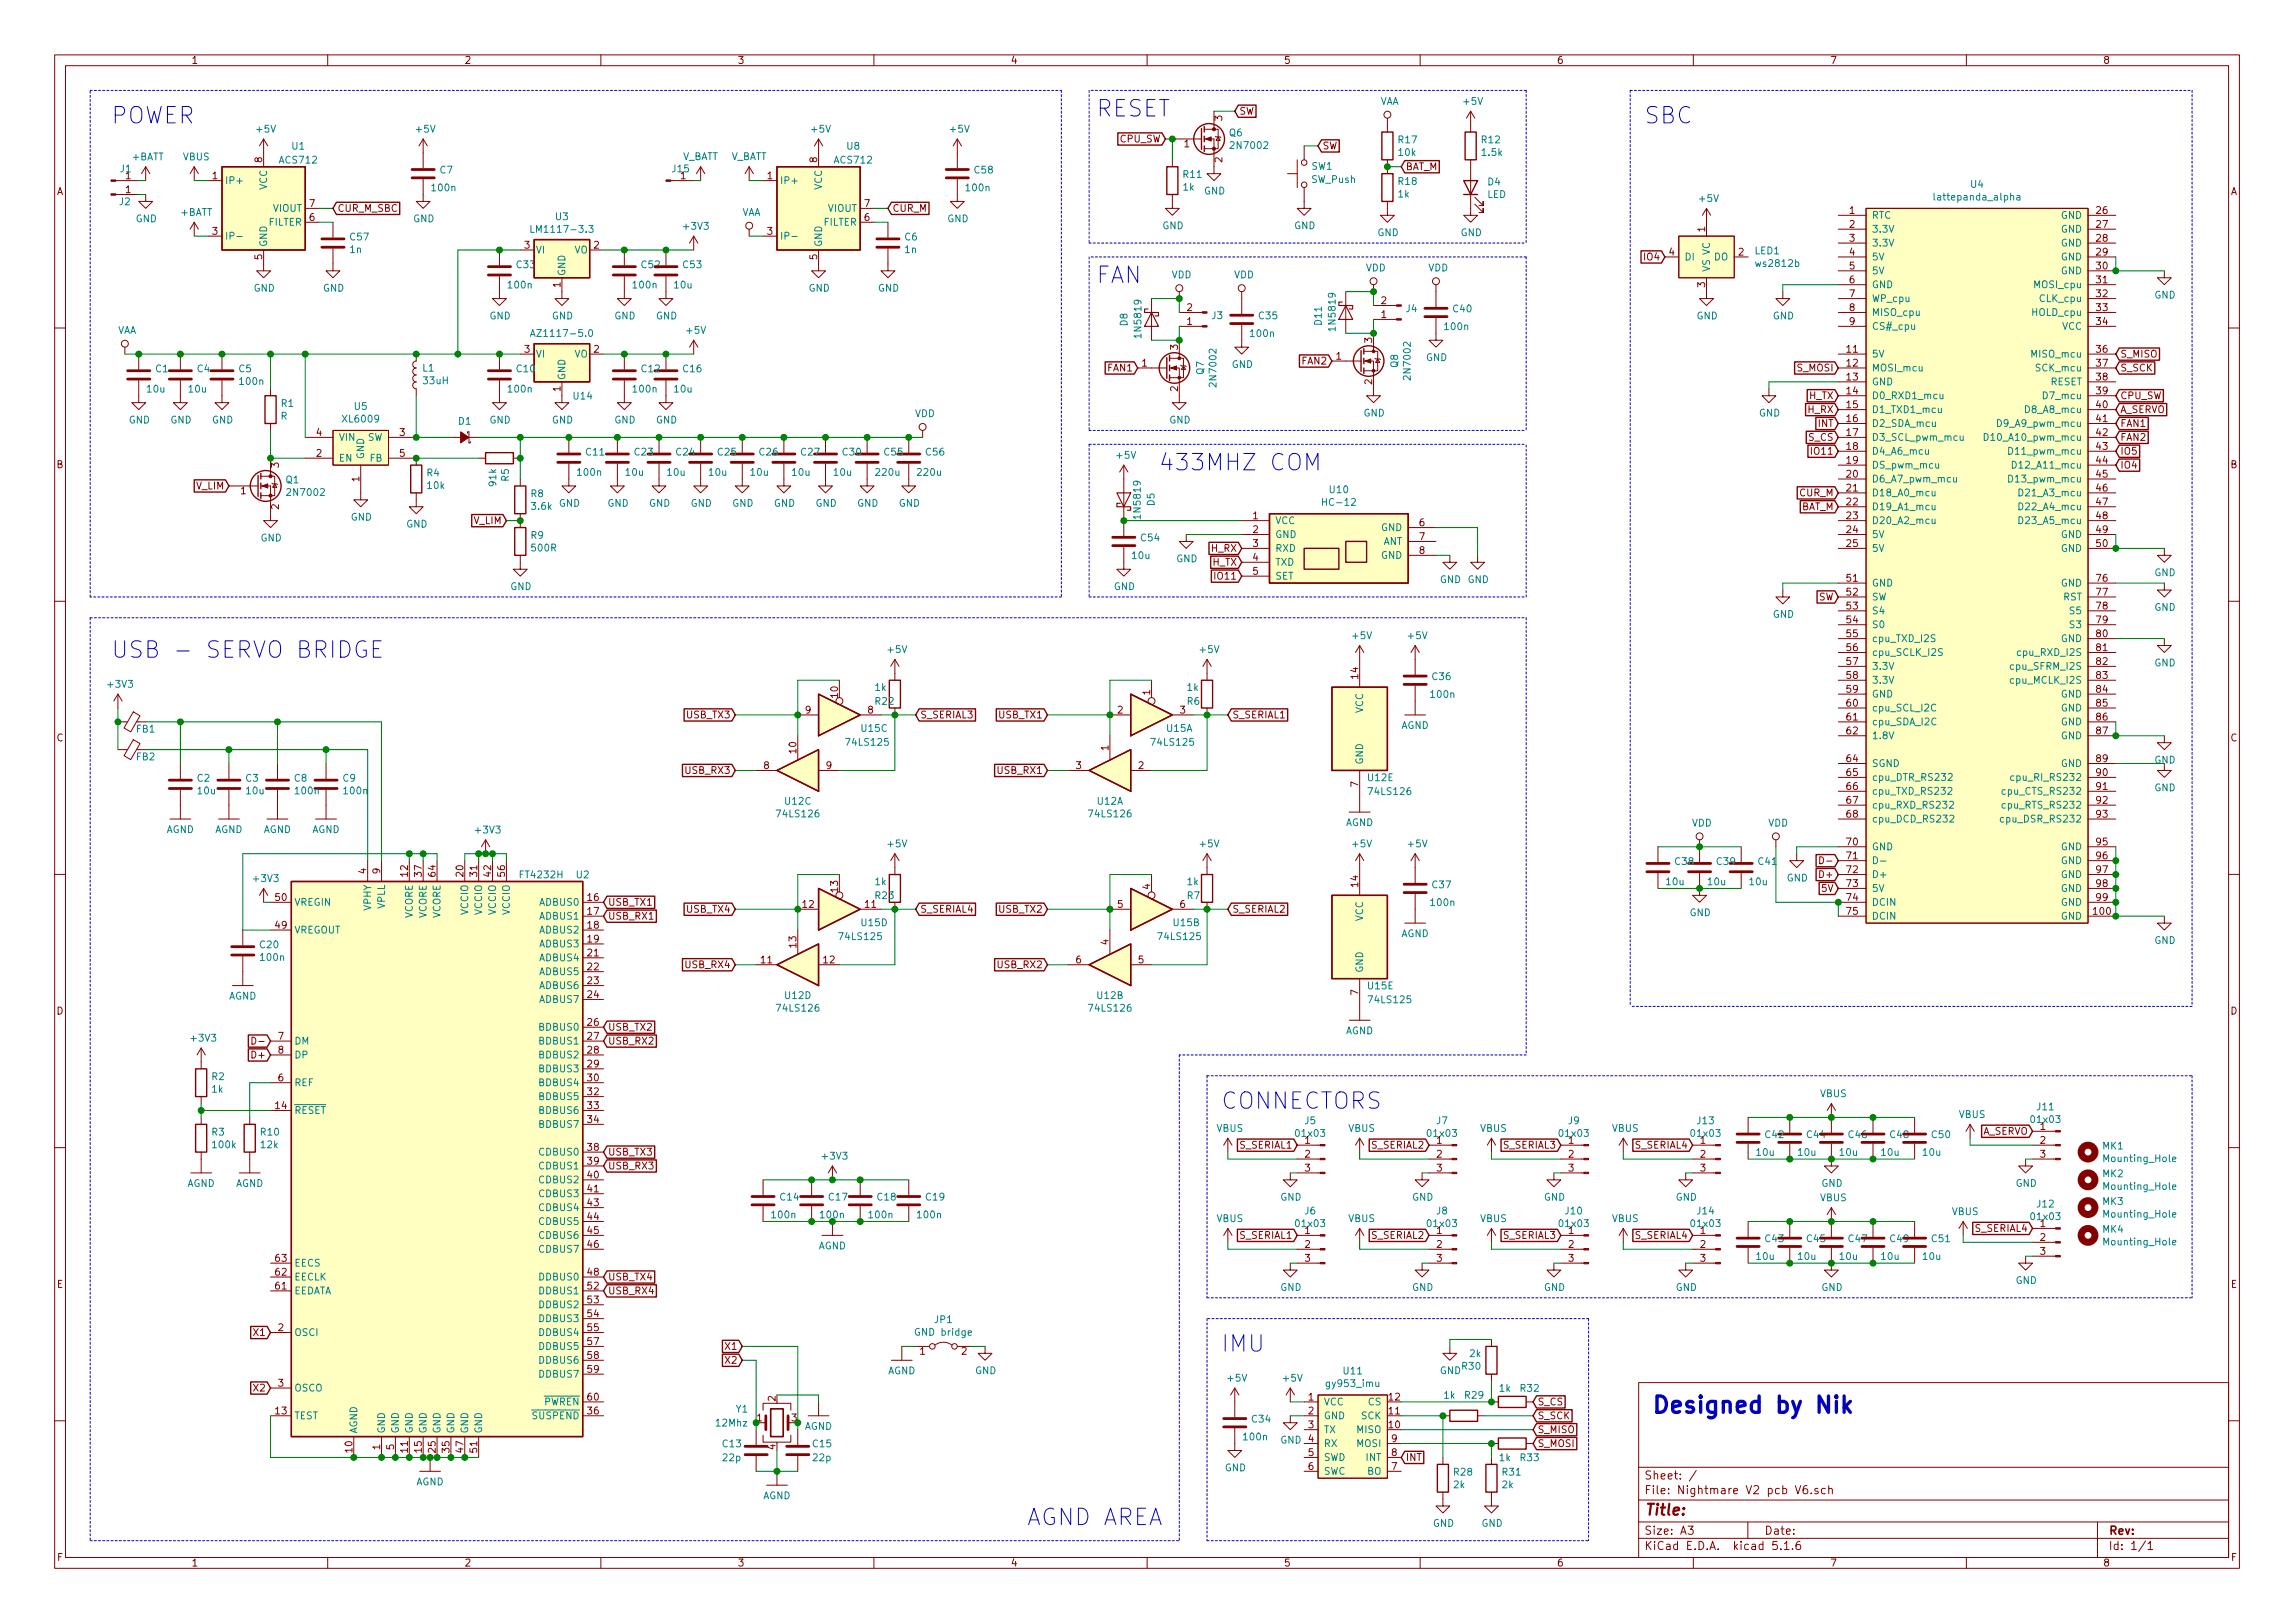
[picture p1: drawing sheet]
<svg xmlns="http://www.w3.org/2000/svg" width="420mm" height="297mm" viewBox="0 0 420 297" stroke-linecap="round" stroke-linejoin="round" font-family="sans-serif">
<defs><g id="words">
<g font-size="4.2" fill="#0000c2">
<text x="20.3" y="22.6">POWER</text>
<text x="200.7" y="21.4">RESET</text>
<text x="301" y="22.6">SBC</text>
<text x="200.7" y="51.9">FAN</text>
<text x="212.1" y="86.1">433MHZ COM</text>
<text x="20.3" y="120.4">USB - SERVO BRIDGE</text>
<text x="223.5" y="203">CONNECTORS</text>
<text x="223.5" y="247.4">IMU</text>
<text x="302.3" y="258.6">Designed by Nik</text>
<text x="188" y="279.2">AGND AREA</text>
</g>
<text font-size="2.8" fill="#840000" x="301" y="277.3">Title:</text>
<g font-size="2.1" fill="#840000">
<text x="301" y="273.5">File: Nightmare V2 pcb V6.sch</text>
<text x="301" y="270.8">Sheet: /</text>
<text x="301" y="280.9">Size: A3</text>
<text x="323" y="280.9">Date:</text>
<text x="386" y="280.9">Rev:</text>
<text x="301" y="283.7">KiCad E.D.A. kicad 5.1.6</text>
<text x="386" y="283.7">Id: 1/1</text>
</g>
<g font-size="1.8" fill="#840000">
<text x="35" y="11.7">1</text>
<text x="85" y="11.7">2</text>
<text x="135" y="11.7">3</text>
<text x="185" y="11.7">4</text>
<text x="235" y="11.7">5</text>
<text x="285" y="11.7">6</text>
<text x="335" y="11.7">7</text>
<text x="385" y="11.7">8</text>
<text x="223.8" y="22.1" transform="rotate(-90 223.8 22.1)">3</text>
<text x="226.8" y="21">SW</text>
<text x="48" y="29.7" transform="rotate(-90 48 29.7)">8</text>
<text x="149.6" y="29.7" transform="rotate(-90 149.6 29.7)">8</text>
<text x="205" y="26.1">CPU_SW</text>
<text x="216.8" y="27">1</text>
<text x="223.8" y="29.7" transform="rotate(-90 223.8 29.7)">2</text>
<text x="242.1" y="27.3">SW</text>
<text x="10.4" y="35.7">A</text>
<text x="23" y="35.3">1</text>
<text x="38.9" y="32.8">1</text>
<text x="124.6" y="32.8">1</text>
<text x="140.5" y="32.8">1</text>
<text x="257.3" y="31.2">BAT_M</text>
<text x="408.4" y="35.7">A</text>
<text x="56.7" y="40.4">6</text>
<text x="56.7" y="37.9">7</text>
<text x="61.7" y="38.8">CUR_M_SBC</text>
<text x="158.3" y="40.4">6</text>
<text x="158.3" y="37.9">7</text>
<text x="163.3" y="38.8">CUR_M</text>
<text x="338.6" y="39.2">1</text>
<text x="338.6" y="41.7">2</text>
<text x="383.8" y="39.2">26</text>
<text x="383.8" y="41.7">27</text>
<text x="38.9" y="43">3</text>
<text x="48" y="47.5" transform="rotate(-90 48 47.5)">5</text>
<text x="96" y="45.5">3</text>
<text x="108.7" y="45.5">2</text>
<text x="140.5" y="43">3</text>
<text x="149.6" y="47.5" transform="rotate(-90 149.6 47.5)">5</text>
<text x="301.2" y="47.7">IO4</text>
<text x="305.6" y="46.8">4</text>
<text x="312.2" y="42.4" transform="rotate(-90 312.2 42.4)">1</text>
<text x="318.3" y="46.8">2</text>
<text x="338.6" y="44.2">3</text>
<text x="338.6" y="46.8">4</text>
<text x="383.8" y="44.2">28</text>
<text x="383.8" y="46.8">29</text>
<text x="102.6" y="52.6" transform="rotate(-90 102.6 52.6)">1</text>
<text x="312.2" y="52.6" transform="rotate(-90 312.2 52.6)">3</text>
<text x="338.6" y="49.3">5</text>
<text x="338.6" y="51.9">6</text>
<text x="383.8" y="49.3">30</text>
<text x="383.8" y="51.9">31</text>
<text x="217.3" y="59.5">1</text>
<text x="217.3" y="56.9">2</text>
<text x="252.9" y="58.2">1</text>
<text x="252.9" y="55.7">2</text>
<text x="338.6" y="54.4">7</text>
<text x="338.6" y="56.9">8</text>
<text x="338.6" y="59.5">9</text>
<text x="383.8" y="54.4">32</text>
<text x="383.8" y="56.9">33</text>
<text x="383.8" y="59.5">34</text>
<text x="96" y="64.6">3</text>
<text x="108.7" y="64.6">2</text>
<text x="215.6" y="64" transform="rotate(-90 215.6 64)">3</text>
<text x="244.6" y="65.8">1</text>
<text x="251.2" y="62.7" transform="rotate(-90 251.2 62.7)">3</text>
<text x="338.1" y="64.6">11</text>
<text x="383.8" y="64.6">36</text>
<text x="388.1" y="65.4">S_MISO</text>
<text x="102.6" y="71.6" transform="rotate(-90 102.6 71.6)">1</text>
<text x="202.9" y="68">FAN1</text>
<text x="209.1" y="67.1">1</text>
<text x="215.6" y="71.6" transform="rotate(-90 215.6 71.6)">2</text>
<text x="238.4" y="66.7">FAN2</text>
<text x="251.2" y="70.4" transform="rotate(-90 251.2 70.4)">2</text>
<text x="329.1" y="68">S_MOSI</text>
<text x="338.1" y="67.1">12</text>
<text x="338.1" y="69.6">13</text>
<text x="383.8" y="67.1">37</text>
<text x="383.8" y="69.6">38</text>
<text x="388.1" y="68">S_SCK</text>
<text x="331" y="75.6">H_RX</text>
<text x="331.2" y="73.1">H_TX</text>
<text x="338.1" y="72.2">14</text>
<text x="338.1" y="74.7">15</text>
<text x="338.1" y="77.3">16</text>
<text x="383.8" y="72.2">39</text>
<text x="383.8" y="74.7">40</text>
<text x="383.8" y="77.3">41</text>
<text x="388.1" y="75.6">A_SERVO</text>
<text x="388.1" y="73.1">CPU_SW</text>
<text x="57.9" y="83.6">2</text>
<text x="57.9" y="79.8">4</text>
<text x="73.2" y="79.8">3</text>
<text x="73.2" y="83.6">5</text>
<text x="331.1" y="80.7">S_CS</text>
<text x="331.9" y="83.2">IO11</text>
<text x="332.9" y="78.1">INT</text>
<text x="338.1" y="79.8">17</text>
<text x="338.1" y="82.3">18</text>
<text x="383.8" y="79.8">42</text>
<text x="383.8" y="82.3">43</text>
<text x="388.1" y="78.1">FAN1</text>
<text x="388.1" y="80.7">FAN2</text>
<text x="388.1" y="83.2">IO5</text>
<text x="10.4" y="85.7">B</text>
<text x="35.9" y="89.6">V_LIM</text>
<text x="51.1" y="85.6" transform="rotate(-90 51.1 85.6)">3</text>
<text x="65.8" y="88.1" transform="rotate(-90 65.8 88.1)">1</text>
<text x="338.1" y="84.9">19</text>
<text x="338.1" y="87.4">20</text>
<text x="338.1" y="90">21</text>
<text x="383.8" y="84.9">44</text>
<text x="383.8" y="87.4">45</text>
<text x="383.8" y="90">46</text>
<text x="388.1" y="85.8">IO4</text>
<text x="408.4" y="85.7">B</text>
<text x="44.1" y="90.5">1</text>
<text x="51.1" y="93.2" transform="rotate(-90 51.1 93.2)">2</text>
<text x="86.7" y="95.9">V_LIM</text>
<text x="229.4" y="95">1</text>
<text x="329.5" y="90.8">CUR_M</text>
<text x="329.7" y="93.4">BAT_M</text>
<text x="338.1" y="92.5">22</text>
<text x="338.1" y="95">23</text>
<text x="383.8" y="92.5">47</text>
<text x="383.8" y="95">48</text>
<text x="221.8" y="101">H_RX</text>
<text x="229.4" y="97.6">2</text>
<text x="229.4" y="100.1">3</text>
<text x="259.9" y="96.3">6</text>
<text x="259.9" y="98.8">7</text>
<text x="259.9" y="101.4">8</text>
<text x="338.1" y="97.6">24</text>
<text x="338.1" y="100.1">25</text>
<text x="383.8" y="97.6">49</text>
<text x="383.8" y="100.1">50</text>
<text x="222" y="103.5">H_TX</text>
<text x="222.7" y="106.1">IO11</text>
<text x="229.4" y="102.7">4</text>
<text x="229.4" y="105.2">5</text>
<text x="338.1" y="106.5">51</text>
<text x="383.8" y="106.5">76</text>
<text x="332.9" y="109.9">SW</text>
<text x="338.1" y="109">52</text>
<text x="338.1" y="111.5">53</text>
<text x="383.8" y="109">77</text>
<text x="383.8" y="111.5">78</text>
<text x="338.1" y="114.1">54</text>
<text x="338.1" y="116.6">55</text>
<text x="338.1" y="119.2">56</text>
<text x="383.8" y="114.1">79</text>
<text x="383.8" y="116.6">80</text>
<text x="383.8" y="119.2">81</text>
<text x="248.7" y="124.2" transform="rotate(-90 248.7 124.2)">14</text>
<text x="338.1" y="121.7">57</text>
<text x="338.1" y="124.2">58</text>
<text x="383.8" y="121.7">82</text>
<text x="383.8" y="124.2">83</text>
<text x="125.9" y="131.5">USB_TX3</text>
<text x="147.5" y="130.6">9</text>
<text x="153.4" y="127.7" transform="rotate(-90 153.4 127.7)">10</text>
<text x="158.9" y="130.6">8</text>
<text x="168.4" y="131.5">S_SERIAL3</text>
<text x="183" y="131.5">USB_TX1</text>
<text x="204.6" y="130.6">2</text>
<text x="210.6" y="127.2" transform="rotate(-90 210.6 127.2)">1</text>
<text x="216.1" y="130.6">3</text>
<text x="225.6" y="131.5">S_SERIAL1</text>
<text x="338.1" y="126.8">59</text>
<text x="338.1" y="129.3">60</text>
<text x="338.1" y="131.9">61</text>
<text x="383.8" y="126.8">84</text>
<text x="383.8" y="129.3">85</text>
<text x="383.8" y="131.9">86</text>
<text x="10.4" y="135.7">C</text>
<text x="145.8" y="137.8" transform="rotate(-90 145.8 137.8)">10</text>
<text x="202.9" y="137.3" transform="rotate(-90 202.9 137.3)">1</text>
<text x="338.1" y="134.4">62</text>
<text x="383.8" y="134.4">87</text>
<text x="408.4" y="135.7">C</text>
<text x="125.7" y="141.6">USB_RX3</text>
<text x="139.9" y="140.8">8</text>
<text x="151.3" y="140.8">9</text>
<text x="182.8" y="141.6">USB_RX1</text>
<text x="197" y="140.8">3</text>
<text x="208.4" y="140.8">2</text>
<text x="338.1" y="139.5">64</text>
<text x="338.1" y="142">65</text>
<text x="383.8" y="139.5">89</text>
<text x="383.8" y="142">90</text>
<text x="248.7" y="144" transform="rotate(-90 248.7 144)">7</text>
<text x="338.1" y="144.6">66</text>
<text x="338.1" y="147.1">67</text>
<text x="338.1" y="149.6">68</text>
<text x="383.8" y="144.6">91</text>
<text x="383.8" y="147.1">92</text>
<text x="383.8" y="149.6">93</text>
<text x="338.1" y="154.7">70</text>
<text x="383.8" y="154.7">95</text>
<text x="67.1" y="159.9" transform="rotate(-90 67.1 159.9)">4</text>
<text x="69.6" y="159.9" transform="rotate(-90 69.6 159.9)">9</text>
<text x="74.7" y="160.4" transform="rotate(-90 74.7 160.4)">12</text>
<text x="77.2" y="160.4" transform="rotate(-90 77.2 160.4)">37</text>
<text x="79.8" y="160.4" transform="rotate(-90 79.8 160.4)">64</text>
<text x="84.8" y="160.4" transform="rotate(-90 84.8 160.4)">20</text>
<text x="87.4" y="160.4" transform="rotate(-90 87.4 160.4)">31</text>
<text x="89.9" y="160.4" transform="rotate(-90 89.9 160.4)">42</text>
<text x="92.5" y="160.4" transform="rotate(-90 92.5 160.4)">56</text>
<text x="333.5" y="160.7">D+</text>
<text x="338.1" y="157.3">71</text>
<text x="338.1" y="159.8">72</text>
<text x="383.8" y="157.3">96</text>
<text x="383.8" y="159.8">97</text>
<text x="50.5" y="164.9">50</text>
<text x="107.6" y="164.9">16</text>
<text x="107.6" y="167.4">17</text>
<text x="111.3" y="165.8">USB_TX1</text>
<text x="125.9" y="167">USB_TX4</text>
<text x="147" y="166.2">12</text>
<text x="153.4" y="163.2" transform="rotate(-90 153.4 163.2)">13</text>
<text x="158.4" y="166.2">11</text>
<text x="168.4" y="167">S_SERIAL4</text>
<text x="183" y="167">USB_TX2</text>
<text x="204.6" y="166.2">5</text>
<text x="210.6" y="162.7" transform="rotate(-90 210.6 162.7)">4</text>
<text x="216.1" y="166.2">6</text>
<text x="225.6" y="167">S_SERIAL2</text>
<text x="248.7" y="162.3" transform="rotate(-90 248.7 162.3)">14</text>
<text x="333.6" y="163.2">5V</text>
<text x="338.1" y="162.3">73</text>
<text x="338.1" y="164.9">74</text>
<text x="338.1" y="167.4">75</text>
<text x="383.3" y="167.4">100</text>
<text x="383.8" y="162.3">98</text>
<text x="383.8" y="164.9">99</text>
<text x="50.5" y="170">49</text>
<text x="107.6" y="170">18</text>
<text x="107.6" y="172.5">19</text>
<text x="111.3" y="168.3">USB_RX1</text>
<text x="145.8" y="173.4" transform="rotate(-90 145.8 173.4)">13</text>
<text x="202.9" y="172.9" transform="rotate(-90 202.9 172.9)">4</text>
<text x="107.6" y="175">21</text>
<text x="107.6" y="177.6">22</text>
<text x="125.7" y="177.2">USB_RX4</text>
<text x="139.4" y="176.3">11</text>
<text x="150.8" y="176.3">12</text>
<text x="182.8" y="177.2">USB_RX2</text>
<text x="197" y="176.3">6</text>
<text x="208.4" y="176.3">5</text>
<text x="10.4" y="185.7">D</text>
<text x="107.6" y="180.1">23</text>
<text x="107.6" y="182.7">24</text>
<text x="248.7" y="182.1" transform="rotate(-90 248.7 182.1)">7</text>
<text x="408.4" y="185.7">D</text>
<text x="51" y="190.3">7</text>
<text x="107.6" y="187.7">26</text>
<text x="107.6" y="190.3">27</text>
<text x="111.3" y="191.2">USB_RX2</text>
<text x="111.3" y="188.6">USB_TX2</text>
<text x="46.4" y="193.7">D+</text>
<text x="51" y="197.9">6</text>
<text x="51" y="192.8">8</text>
<text x="107.6" y="192.8">28</text>
<text x="107.6" y="195.4">29</text>
<text x="107.6" y="197.9">30</text>
<text x="50.5" y="203">14</text>
<text x="107.6" y="200.4">32</text>
<text x="107.6" y="203">33</text>
<text x="107.6" y="205.5">34</text>
<text x="238.9" y="209.3">1</text>
<text x="263" y="209.3">1</text>
<text x="287.2" y="209.3">1</text>
<text x="311.3" y="209.3">1</text>
<text x="362.9" y="207.7">A_SERVO</text>
<text x="373.5" y="206.8">1</text>
<text x="373.5" y="209.3">2</text>
<text x="107.6" y="210.6">38</text>
<text x="107.6" y="213.1">39</text>
<text x="107.6" y="215.7">40</text>
<text x="111.3" y="214">USB_RX3</text>
<text x="111.3" y="211.5">USB_TX3</text>
<text x="227.1" y="210.2">S_SERIAL1</text>
<text x="238.9" y="211.9">2</text>
<text x="238.9" y="214.4">3</text>
<text x="251.2" y="210.2">S_SERIAL2</text>
<text x="263" y="211.9">2</text>
<text x="263" y="214.4">3</text>
<text x="275.3" y="210.2">S_SERIAL3</text>
<text x="287.2" y="211.9">2</text>
<text x="287.2" y="214.4">3</text>
<text x="299.5" y="210.2">S_SERIAL4</text>
<text x="311.3" y="211.9">2</text>
<text x="311.3" y="214.4">3</text>
<text x="373.5" y="211.9">3</text>
<text x="107.6" y="218.2">41</text>
<text x="107.6" y="220.8">43</text>
<text x="107.6" y="223.3">44</text>
<text x="107.6" y="225.8">45</text>
<text x="227.1" y="226.7">S_SERIAL1</text>
<text x="238.9" y="225.8">1</text>
<text x="251.2" y="226.7">S_SERIAL2</text>
<text x="263" y="225.8">1</text>
<text x="275.3" y="226.7">S_SERIAL3</text>
<text x="287.2" y="225.8">1</text>
<text x="299.5" y="226.7">S_SERIAL4</text>
<text x="311.3" y="225.8">1</text>
<text x="361.7" y="225.5">S_SERIAL4</text>
<text x="373.5" y="224.6">1</text>
<text x="373.5" y="227.1">2</text>
<text x="50.5" y="233.5">62</text>
<text x="50.5" y="230.9">63</text>
<text x="107.6" y="228.4">46</text>
<text x="107.6" y="233.5">48</text>
<text x="238.9" y="228.4">2</text>
<text x="238.9" y="230.9">3</text>
<text x="263" y="228.4">2</text>
<text x="263" y="230.9">3</text>
<text x="287.2" y="228.4">2</text>
<text x="287.2" y="230.9">3</text>
<text x="311.3" y="228.4">2</text>
<text x="311.3" y="230.9">3</text>
<text x="373.5" y="229.7">3</text>
<text x="10.4" y="235.7">E</text>
<text x="50.5" y="236">61</text>
<text x="107.6" y="236">52</text>
<text x="107.6" y="238.5">53</text>
<text x="111.3" y="236.9">USB_RX4</text>
<text x="111.3" y="234.4">USB_TX4</text>
<text x="408.4" y="235.7">E</text>
<text x="46.6" y="244.5">X1</text>
<text x="51" y="243.6">2</text>
<text x="107.6" y="241.1">54</text>
<text x="107.6" y="243.6">55</text>
<text x="107.6" y="246.2">57</text>
<text x="107.6" y="248.7">58</text>
<text x="107.6" y="251.2">59</text>
<text x="132.9" y="247.1">X1</text>
<text x="132.9" y="249.6">X2</text>
<text x="168.4" y="247.9">1</text>
<text x="176" y="247.9">2</text>
<text x="46.6" y="254.7">X2</text>
<text x="51" y="253.8">3</text>
<text x="107.6" y="256.3">60</text>
<text x="142" y="256.4" transform="rotate(-90 142 256.4)">2</text>
<text x="239.5" y="256.3">1</text>
<text x="254.3" y="256.3">12</text>
<text x="281.5" y="257.2">S_CS</text>
<text x="50.5" y="258.9">13</text>
<text x="107.6" y="258.9">36</text>
<text x="138.6" y="260.1">1</text>
<text x="144.9" y="260.1">3</text>
<text x="239.5" y="258.9">2</text>
<text x="239.5" y="261.4">3</text>
<text x="254.3" y="261.4">10</text>
<text x="254.3" y="258.9">11</text>
<text x="254.8" y="263.9">9</text>
<text x="281.5" y="259.8">S_SCK</text>
<text x="281.5" y="262.3">S_MISO</text>
<text x="64.5" y="265.8" transform="rotate(-90 64.5 265.8)">10</text>
<text x="69.6" y="265.3" transform="rotate(-90 69.6 265.3)">1</text>
<text x="72.1" y="265.3" transform="rotate(-90 72.1 265.3)">5</text>
<text x="74.7" y="265.8" transform="rotate(-90 74.7 265.8)">11</text>
<text x="77.2" y="265.8" transform="rotate(-90 77.2 265.8)">15</text>
<text x="79.8" y="265.8" transform="rotate(-90 79.8 265.8)">25</text>
<text x="82.3" y="265.8" transform="rotate(-90 82.3 265.8)">35</text>
<text x="84.8" y="265.8" transform="rotate(-90 84.8 265.8)">47</text>
<text x="87.4" y="265.8" transform="rotate(-90 87.4 265.8)">51</text>
<text x="142" y="265.3" transform="rotate(-90 142 265.3)">4</text>
<text x="234.4" y="264.2">GND 4</text>
<text x="239.5" y="266.5">5</text>
<text x="239.5" y="269">6</text>
<text x="254.8" y="269">7</text>
<text x="254.8" y="266.5">8</text>
<text x="257.3" y="267.4">INT</text>
<text x="281.5" y="264.8">S_MOSI</text>
<text x="10.5" y="285.7">F</text>
<text x="35" y="286.7">1</text>
<text x="85" y="286.7">2</text>
<text x="135" y="286.7">3</text>
<text x="185" y="286.7">4</text>
<text x="235" y="286.7">5</text>
<text x="285" y="286.7">6</text>
<text x="335" y="286.7">7</text>
<text x="385" y="286.7">8</text>
<text x="408.5" y="285.7">F</text>
</g>
<g font-size="1.8" fill="#008484">
<text x="252.6" y="19.2">VAA</text>
<text x="268" y="19.2">+5V</text>
<text x="24.2" y="29.3">+BATT</text>
<text x="33.5" y="29.3">VBUS</text>
<text x="47" y="24.3">+5V</text>
<text x="51.3" y="29.9">ACS712</text>
<text x="53.5" y="27.4">U1</text>
<text x="76.3" y="24.3">+5V</text>
<text x="124.8" y="29.3">V_BATT</text>
<text x="133.7" y="29.3">V_BATT</text>
<text x="148.6" y="24.3">+5V</text>
<text x="152.9" y="29.9">ACS712</text>
<text x="155.1" y="27.4">U8</text>
<text x="174" y="24.3">+5V</text>
<text x="225.1" y="25">Q6</text>
<text x="225.6" y="27.3">2N7002</text>
<text x="256.1" y="26.2">R17</text>
<text x="256.1" y="28.5">10k</text>
<text x="271.3" y="26.2">R12</text>
<text x="271.4" y="28.5">1.5k</text>
<text x="22" y="31.5">J1</text>
<text x="23" y="32.8">1</text>
<text x="41.1" y="33.7">IP+</text>
<text x="48.9" y="34.8" transform="rotate(-90 48.9 34.8)">VCC</text>
<text x="79.2" y="35">100n</text>
<text x="80.6" y="31.8">C7</text>
<text x="123.1" y="31.5">J15</text>
<text x="142.7" y="33.7">IP+</text>
<text x="150.5" y="34.8" transform="rotate(-90 150.5 34.8)">VCC</text>
<text x="177" y="35">100n</text>
<text x="178.5" y="31.8">C58</text>
<text x="216.6" y="34.9">1k</text>
<text x="216.7" y="32.6">R11</text>
<text x="220.4" y="35.6">GND</text>
<text x="240.1" y="33.5">SW_Push</text>
<text x="240.1" y="31.1">SW1</text>
<text x="256.1" y="33.8">R18</text>
<text x="272.4" y="33.9">D4</text>
<text x="360.8" y="34.4">U4</text>
<text x="21.9" y="37.6">J2</text>
<text x="24.8" y="40.7">GND</text>
<text x="33.1" y="39.5">+BATT</text>
<text x="49.2" y="41.3">FILTER</text>
<text x="50" y="38.8">VIOUT</text>
<text x="75.6" y="40.7">GND</text>
<text x="101.8" y="40.3">U3</text>
<text x="135.7" y="39.5">VAA</text>
<text x="150.8" y="41.3">FILTER</text>
<text x="151.6" y="38.8">VIOUT</text>
<text x="173.4" y="40.7">GND</text>
<text x="212.8" y="41.9">GND</text>
<text x="236.9" y="41.9">GND</text>
<text x="256" y="36.2">1k</text>
<text x="272.3" y="36.2">LED</text>
<text x="311.2" y="37">+5V</text>
<text x="342.6" y="40">RTC</text>
<text x="354.7" y="36.7">lattepanda_alpha</text>
<text x="377.3" y="40">GND</text>
<text x="41.1" y="43.9">IP-</text>
<text x="48.9" y="45.2" transform="rotate(-90 48.9 45.2)">GND</text>
<text x="64.1" y="46.3">1n</text>
<text x="64.2" y="44">C57</text>
<text x="98" y="46.4">VI</text>
<text x="98.1" y="42.6">LM1117-3.3</text>
<text x="105.1" y="46.4">VO</text>
<text x="125.3" y="42">+3V3</text>
<text x="142.7" y="43.9">IP-</text>
<text x="150.5" y="45.2" transform="rotate(-90 150.5 45.2)">GND</text>
<text x="165.7" y="44">C6</text>
<text x="165.7" y="46.3">1n</text>
<text x="252.2" y="43.2">GND</text>
<text x="267.4" y="43.2">GND</text>
<text x="308.4" y="47.7">DI</text>
<text x="313.8" y="47.7">DO</text>
<text x="321.3" y="46.5">LED1</text>
<text x="342.6" y="42.6">3.3V</text>
<text x="342.6" y="45.1">3.3V</text>
<text x="342.6" y="47.7">5V</text>
<text x="377.3" y="42.6">GND</text>
<text x="377.3" y="45.1">GND</text>
<text x="377.3" y="47.7">GND</text>
<text x="46.4" y="53.4">GND</text>
<text x="59.1" y="53.4">GND</text>
<text x="93.2" y="52.8">100n</text>
<text x="94.6" y="49.1">C33</text>
<text x="103.5" y="50.6" transform="rotate(-90 103.5 50.6)">GND</text>
<text x="116" y="52.8">100n</text>
<text x="117.5" y="49.1">C52</text>
<text x="123.5" y="52.8">10u</text>
<text x="125.1" y="49.1">C53</text>
<text x="148" y="53.4">GND</text>
<text x="160.7" y="53.4">GND</text>
<text x="214.5" y="50.9">VDD</text>
<text x="225.9" y="50.9">VDD</text>
<text x="250" y="49.7">VDD</text>
<text x="261.5" y="49.7">VDD</text>
<text x="313.1" y="49.8" transform="rotate(-90 313.1 49.8)">VS VC</text>
<text x="321.7" y="48.9">ws2812b</text>
<text x="342.6" y="50.2">5V</text>
<text x="342.6" y="52.7">GND</text>
<text x="372.6" y="52.7">MOSI_cpu</text>
<text x="377.3" y="50.2">GND</text>
<text x="89.6" y="58.5">GND</text>
<text x="101" y="58.5">GND</text>
<text x="112.5" y="58.5">GND</text>
<text x="120.1" y="58.5">GND</text>
<text x="206.4" y="59.6" transform="rotate(-90 206.4 59.6)">D8</text>
<text x="221.9" y="58.4">J3</text>
<text x="230.5" y="58.4">C35</text>
<text x="242" y="59.4" transform="rotate(-90 242 59.4)">D11</text>
<text x="257.5" y="57.1">J4</text>
<text x="266.1" y="57.2">C40</text>
<text x="310.6" y="58.5">GND</text>
<text x="324.6" y="58.5">GND</text>
<text x="342.6" y="55.3">WP_cpu</text>
<text x="342.6" y="57.8">MISO_cpu</text>
<text x="372.1" y="57.8">HOLD_cpu</text>
<text x="373.5" y="55.3">CLK_cpu</text>
<text x="394.4" y="54.6">GND</text>
<text x="21.4" y="61.1">VAA</text>
<text x="98" y="65.4">VI</text>
<text x="98.2" y="61.7">AZ1117-5.0</text>
<text x="105.1" y="65.4">VO</text>
<text x="125.8" y="61.1">+5V</text>
<text x="209" y="61.5" transform="rotate(-90 209 61.5)">1N5819</text>
<text x="229.1" y="61.7">100n</text>
<text x="244.5" y="60.2" transform="rotate(-90 244.5 60.2)">1N5819</text>
<text x="264.6" y="60.4">100n</text>
<text x="342.6" y="65.4">5V</text>
<text x="342.6" y="60.4">CS#_cpu</text>
<text x="372.1" y="65.4">MISO_mcu</text>
<text x="377.5" y="60.4">VCC</text>
<text x="27" y="71.8">10u</text>
<text x="28.5" y="68.1">C1</text>
<text x="34.6" y="71.8">10u</text>
<text x="36.1" y="68.1">C4</text>
<text x="43.8" y="68.1">C5</text>
<text x="44" y="70.4">100n</text>
<text x="77.4" y="68">L1</text>
<text x="77.6" y="70.3">33uH</text>
<text x="93.2" y="71.8">100n</text>
<text x="94.6" y="68.1">C10</text>
<text x="103.5" y="69.6" transform="rotate(-90 103.5 69.6)">GND</text>
<text x="116" y="71.8">100n</text>
<text x="117.5" y="68.1">C12</text>
<text x="123.5" y="71.8">10u</text>
<text x="125.1" y="68.1">C16</text>
<text x="220.4" y="68.5" transform="rotate(-90 220.4 68.5)">Q7</text>
<text x="222.7" y="70.4" transform="rotate(-90 222.7 70.4)">2N7002</text>
<text x="225.5" y="67.3">GND</text>
<text x="256" y="67.2" transform="rotate(-90 256 67.2)">Q8</text>
<text x="258.3" y="69.2" transform="rotate(-90 258.3 69.2)">2N7002</text>
<text x="261.1" y="66.1">GND</text>
<text x="342.6" y="68">MOSI_mcu</text>
<text x="342.6" y="70.5">GND</text>
<text x="372.9" y="68">SCK_mcu</text>
<text x="375.4" y="70.5">RESET</text>
<text x="23.6" y="77.5">GND</text>
<text x="31.2" y="77.5">GND</text>
<text x="38.8" y="77.5">GND</text>
<text x="51.4" y="76.8">R</text>
<text x="51.5" y="74.5">R1</text>
<text x="62.9" y="77.3">XL6009</text>
<text x="64.9" y="75">U5</text>
<text x="84" y="77.7">D1</text>
<text x="89.6" y="77.5">GND</text>
<text x="101" y="77.5">GND</text>
<text x="105.1" y="73.1">U14</text>
<text x="112.5" y="77.5">GND</text>
<text x="120.1" y="77.5">GND</text>
<text x="167.5" y="76.3">VDD</text>
<text x="214.1" y="77.5">GND</text>
<text x="249.6" y="76.2">GND</text>
<text x="322" y="76.2">GND</text>
<text x="342.6" y="73.1">D0_RXD1_mcu</text>
<text x="342.6" y="75.6">D1_TXD1_mcu</text>
<text x="371.1" y="75.6">D8_A8_mcu</text>
<text x="374.4" y="73.1">D7_mcu</text>
<text x="62" y="80.7">VIN</text>
<text x="67.3" y="80.7">SW</text>
<text x="107.3" y="83.4">C11</text>
<text x="116.2" y="83.4">C23</text>
<text x="123.9" y="83.4">C24</text>
<text x="131.5" y="83.4">C25</text>
<text x="139.1" y="83.4">C26</text>
<text x="146.7" y="83.4">C27</text>
<text x="154.3" y="83.4">C30</text>
<text x="162" y="83.4">C55</text>
<text x="169.6" y="83.4">C56</text>
<text x="204.5" y="84">+5V</text>
<text x="342.6" y="78.1">D2_SDA_mcu</text>
<text x="342.6" y="80.7">D3_SCL_pwm_mcu</text>
<text x="342.6" y="83.2">D4_A6_mcu</text>
<text x="364.2" y="80.7">D10_A10_pwm_mcu</text>
<text x="366.1" y="78.1">D9_A9_pwm_mcu</text>
<text x="368.4" y="83.2">D11_pwm_mcu</text>
<text x="52.4" y="88.5">Q1</text>
<text x="62" y="84.5">EN</text>
<text x="66.7" y="84.1" transform="rotate(-90 66.7 84.1)">GND</text>
<text x="67.7" y="84.5">FB</text>
<text x="78.2" y="87.2">R4</text>
<text x="78.3" y="89.5">10k</text>
<text x="90.9" y="88.9" transform="rotate(-90 90.9 88.9)">91k</text>
<text x="93.2" y="88.1" transform="rotate(-90 93.2 88.1)">R5</text>
<text x="105.9" y="87.1">100n</text>
<text x="114.6" y="87.1">10u</text>
<text x="122.3" y="87.1">10u</text>
<text x="129.9" y="87.1">10u</text>
<text x="137.5" y="87.1">10u</text>
<text x="145.1" y="87.1">10u</text>
<text x="152.7" y="87.1">10u</text>
<text x="160.5" y="87.1">220u</text>
<text x="168.1" y="87.1">220u</text>
<text x="342.6" y="85.8">DS_pwm_mcu</text>
<text x="342.6" y="88.3">D6_A7_pwm_mcu</text>
<text x="368.4" y="88.3">D13_pwm_mcu</text>
<text x="369.2" y="85.8">D12_A11_mcu</text>
<text x="52.9" y="90.8">2N7002</text>
<text x="64.2" y="95.3">GND</text>
<text x="97.2" y="91">R8</text>
<text x="97.4" y="93.3">3.6k</text>
<text x="102.3" y="92.7">GND</text>
<text x="111.2" y="92.7">GND</text>
<text x="118.8" y="92.7">GND</text>
<text x="126.4" y="92.7">GND</text>
<text x="134.1" y="92.7">GND</text>
<text x="141.7" y="92.7">GND</text>
<text x="149.3" y="92.7">GND</text>
<text x="156.9" y="92.7">GND</text>
<text x="164.5" y="92.7">GND</text>
<text x="208.8" y="94.6" transform="rotate(-90 208.8 94.6)">1N5819</text>
<text x="211.4" y="92.5" transform="rotate(-90 211.4 92.5)">D5</text>
<text x="233.4" y="95.9">VCC</text>
<text x="242.6" y="92.6">HC-12</text>
<text x="243.5" y="90.3">U10</text>
<text x="342.6" y="90.8">D18_A0_mcu</text>
<text x="342.6" y="93.4">D19_A1_mcu</text>
<text x="342.6" y="95.9">D20_A2_mcu</text>
<text x="370.2" y="90.8">D21_A3_mcu</text>
<text x="370.2" y="93.4">D22_A4_mcu</text>
<text x="370.2" y="95.9">D23_A5_mcu</text>
<text x="47.7" y="99.1">GND</text>
<text x="74.4" y="96.6">GND</text>
<text x="97.2" y="98.6">R9</text>
<text x="97.4" y="100.9">500R</text>
<text x="208.9" y="99.1">C54</text>
<text x="233.4" y="98.5">GND</text>
<text x="233.4" y="101">RXD</text>
<text x="252.9" y="97.2">GND</text>
<text x="253.2" y="99.7">ANT</text>
<text x="342.6" y="98.5">5V</text>
<text x="342.6" y="101">5V</text>
<text x="377.3" y="98.5">GND</text>
<text x="377.3" y="101">GND</text>
<text x="93.4" y="108">GND</text>
<text x="203.9" y="108">GND</text>
<text x="207.3" y="102.3">10u</text>
<text x="215.3" y="102.9">GND</text>
<text x="233.4" y="103.5">TXD</text>
<text x="233.4" y="106.1">SET</text>
<text x="252.9" y="102.3">GND</text>
<text x="263.6" y="106.7">GND GND</text>
<text x="342.6" y="107.4">GND</text>
<text x="377.3" y="107.4">GND</text>
<text x="394.4" y="105.4">GND</text>
<text x="324.6" y="113.1">GND</text>
<text x="342.6" y="109.9">SW</text>
<text x="342.6" y="112.4">S4</text>
<text x="377.7" y="109.9">RST</text>
<text x="379.1" y="112.4">S5</text>
<text x="394.4" y="111.8">GND</text>
<text x="162.6" y="119.5">+5V</text>
<text x="219.8" y="119.5">+5V</text>
<text x="247.7" y="117">+5V</text>
<text x="257.9" y="117">+5V</text>
<text x="342.6" y="115">S0</text>
<text x="342.6" y="117.5">cpu_TXD_I2S</text>
<text x="377.3" y="117.5">GND</text>
<text x="379.1" y="115">S3</text>
<text x="19.9" y="125.9">+3V3</text>
<text x="262.3" y="124.5">C36</text>
<text x="342.6" y="120.1">cpu_SCLK_I2S</text>
<text x="342.6" y="122.6">3.3V</text>
<text x="342.6" y="125.1">3.3V</text>
<text x="368.4" y="125.1">cpu_MCLK_I2S</text>
<text x="368.5" y="122.6">cpu_SFRM_I2S</text>
<text x="369.7" y="120.1">cpu_RXD_I2S</text>
<text x="394.4" y="122">GND</text>
<text x="160.2" y="126.5">1k</text>
<text x="160.3" y="129">R22</text>
<text x="217.4" y="129">R6</text>
<text x="217.4" y="126.5">1k</text>
<text x="249.6" y="130.5" transform="rotate(-90 249.6 130.5)">VCC</text>
<text x="262.1" y="127.7">100n</text>
<text x="342.6" y="127.7">GND</text>
<text x="342.6" y="130.2">cpu_SCL_I2C</text>
<text x="377.3" y="127.7">GND</text>
<text x="377.3" y="130.2">GND</text>
<text x="25" y="134.1">FB1</text>
<text x="155.2" y="136.5">74LS125</text>
<text x="157.8" y="133.9">U15C</text>
<text x="211" y="136.5">74LS125</text>
<text x="213.6" y="133.9">U15A</text>
<text x="256.5" y="133.4">AGND</text>
<text x="342.6" y="132.8">cpu_SDA_I2C</text>
<text x="342.6" y="135.3">1.8V</text>
<text x="377.3" y="132.8">GND</text>
<text x="377.3" y="135.3">GND</text>
<text x="25" y="139.2">FB2</text>
<text x="36.1" y="143.1">C2</text>
<text x="45" y="143.1">C3</text>
<text x="53.9" y="143.1">C8</text>
<text x="62.8" y="143.1">C9</text>
<text x="249.6" y="140" transform="rotate(-90 249.6 140)">GND</text>
<text x="250.5" y="143">U12E</text>
<text x="342.6" y="140.4">SGND</text>
<text x="342.6" y="142.9">cpu_DTR_RS232</text>
<text x="369" y="142.9">cpu_RI_RS232</text>
<text x="377.3" y="140.4">GND</text>
<text x="394.4" y="139.7">GND</text>
<text x="36.3" y="145.4">10u</text>
<text x="45.2" y="145.4">10u</text>
<text x="54.2" y="145.4">100n</text>
<text x="63.1" y="145.4">100n</text>
<text x="142.5" y="149.6">74LS126</text>
<text x="143.8" y="147.3">U12C</text>
<text x="199.6" y="149.6">74LS126</text>
<text x="200.9" y="147.3">U12A</text>
<text x="250.8" y="145.5">74LS126</text>
<text x="342.6" y="145.5">cpu_TXD_RS232</text>
<text x="342.6" y="148">cpu_RXD_RS232</text>
<text x="367.2" y="145.5">cpu_CTS_RS232</text>
<text x="367.2" y="148">cpu_RTS_RS232</text>
<text x="394.4" y="144.8">GND</text>
<text x="30.4" y="152.5">AGND</text>
<text x="39.3" y="152.5">AGND</text>
<text x="48.2" y="152.5">AGND</text>
<text x="57.1" y="152.5">AGND</text>
<text x="87.2" y="152.5">+3V3</text>
<text x="162.6" y="155.1">+5V</text>
<text x="219.8" y="155.1">+5V</text>
<text x="246.3" y="151.2">AGND</text>
<text x="247.7" y="155.1">+5V</text>
<text x="257.9" y="155.1">+5V</text>
<text x="309.7" y="151.3">VDD</text>
<text x="323.7" y="151.3">VDD</text>
<text x="342.6" y="150.5">cpu_DCD_RS232</text>
<text x="342.6" y="155.6">GND</text>
<text x="367" y="150.5">cpu_DSR_RS232</text>
<text x="377.3" y="155.6">GND</text>
<text x="46.6" y="161.4">+3V3</text>
<text x="95.4" y="160.7">FT4232H</text>
<text x="105.6" y="160.7">U2</text>
<text x="306.7" y="158.3">C38</text>
<text x="314.4" y="158.3">C39</text>
<text x="322" y="158.3">C41</text>
<text x="327.1" y="161.3">GND</text>
<text x="342.6" y="160.7">D+</text>
<text x="377.3" y="158.2">GND</text>
<text x="377.3" y="160.7">GND</text>
<text x="53.8" y="165.8">VREGIN</text>
<text x="67.9" y="166.7" transform="rotate(-90 67.9 166.7)">VPHY</text>
<text x="70.5" y="166.4" transform="rotate(-90 70.5 166.4)">VPLL</text>
<text x="85.7" y="167.4" transform="rotate(-90 85.7 167.4)">VCCIO</text>
<text x="88.3" y="167.4" transform="rotate(-90 88.3 167.4)">VCCIO</text>
<text x="90.8" y="167.4" transform="rotate(-90 90.8 167.4)">VCCIO</text>
<text x="93.3" y="167.4" transform="rotate(-90 93.3 167.4)">VCCIO</text>
<text x="98.9" y="165.8">ADBUS0</text>
<text x="160.2" y="162">1k</text>
<text x="160.3" y="164.6">R23</text>
<text x="217.4" y="164.6">R7</text>
<text x="217.4" y="162">1k</text>
<text x="262.1" y="165.8">100n</text>
<text x="262.3" y="162.6">C37</text>
<text x="305.1" y="162">10u</text>
<text x="309.3" y="167.7">GND</text>
<text x="312.8" y="162">10u</text>
<text x="320.4" y="162">10u</text>
<text x="342.6" y="163.2">5V</text>
<text x="342.6" y="165.8">DCIN</text>
<text x="377.3" y="163.2">GND</text>
<text x="377.3" y="165.8">GND</text>
<text x="47.7" y="173.5">C20</text>
<text x="53.8" y="170.9">VREGOUT</text>
<text x="75.6" y="168.1" transform="rotate(-90 75.6 168.1)">VCORE</text>
<text x="78.1" y="168.1" transform="rotate(-90 78.1 168.1)">VCORE</text>
<text x="80.6" y="168.1" transform="rotate(-90 80.6 168.1)">VCORE</text>
<text x="98.9" y="168.3">ADBUS1</text>
<text x="98.9" y="170.9">ADBUS2</text>
<text x="98.9" y="173.4">ADBUS3</text>
<text x="153.9" y="172">74LS125</text>
<text x="157.8" y="169.5">U15D</text>
<text x="212.3" y="172">74LS125</text>
<text x="214.9" y="169.5">U15B</text>
<text x="249.6" y="168.6" transform="rotate(-90 249.6 168.6)">VCC</text>
<text x="256.5" y="171.5">AGND</text>
<text x="342.6" y="168.3">DCIN</text>
<text x="377.3" y="168.3">GND</text>
<text x="394.4" y="172.8">GND</text>
<text x="47.8" y="175.9">100n</text>
<text x="98.9" y="175.9">ADBUS4</text>
<text x="98.9" y="178.5">ADBUS5</text>
<text x="249.6" y="178.1" transform="rotate(-90 249.6 178.1)">GND</text>
<text x="41.9" y="182.9">AGND</text>
<text x="98.9" y="181">ADBUS6</text>
<text x="98.9" y="183.6">ADBUS7</text>
<text x="142.5" y="185.2">74LS126</text>
<text x="143.8" y="182.8">U12D</text>
<text x="199.6" y="185.2">74LS126</text>
<text x="200.9" y="182.8">U12B</text>
<text x="250.5" y="181.1">U15E</text>
<text x="250.8" y="183.6">74LS125</text>
<text x="35.1" y="190.6">+3V3</text>
<text x="53.8" y="191.2">DM</text>
<text x="98.9" y="188.6">BDBUS0</text>
<text x="98.9" y="191.2">BDBUS1</text>
<text x="246.3" y="189.3">AGND</text>
<text x="38.8" y="197.7">R2</text>
<text x="53.8" y="193.7">DP</text>
<text x="98.9" y="193.7">BDBUS2</text>
<text x="98.9" y="196.3">BDBUS3</text>
<text x="38.8" y="200">1k</text>
<text x="53.8" y="203.9">RESET</text>
<text x="53.8" y="198.8">REF</text>
<text x="98.9" y="198.8">BDBUS4</text>
<text x="98.9" y="201.3">BDBUS5</text>
<text x="98.9" y="203.9">BDBUS6</text>
<text x="333.2" y="200.8">VBUS</text>
<text x="373" y="203.2">J11</text>
<text x="38.8" y="207.8">R3</text>
<text x="47.8" y="207.8">R10</text>
<text x="98.9" y="206.4">BDBUS7</text>
<text x="222.7" y="207.1">VBUS</text>
<text x="237.4" y="208.1">01x03</text>
<text x="238.9" y="205.8">J5</text>
<text x="246.9" y="207.1">VBUS</text>
<text x="261.5" y="208.1">01x03</text>
<text x="263" y="205.8">J7</text>
<text x="271" y="207.1">VBUS</text>
<text x="285.6" y="208.1">01x03</text>
<text x="287.2" y="205.8">J9</text>
<text x="295.1" y="207.1">VBUS</text>
<text x="309.8" y="208.1">01x03</text>
<text x="310.8" y="205.8">J13</text>
<text x="323.2" y="208.3">C42</text>
<text x="330.9" y="208.3">C44</text>
<text x="338.5" y="208.3">C46</text>
<text x="346.1" y="208.3">C48</text>
<text x="353.7" y="208.3">C50</text>
<text x="358.6" y="204.6">VBUS</text>
<text x="372" y="205.5">01x03</text>
<text x="39" y="210.1">100k</text>
<text x="47.8" y="210.1">12k</text>
<text x="98.9" y="211.5">CDBUS0</text>
<text x="98.9" y="214">CDBUS1</text>
<text x="150.7" y="212.2">+3V3</text>
<text x="321.6" y="211.5">10u</text>
<text x="329.3" y="211.5">10u</text>
<text x="336.9" y="211.5">10u</text>
<text x="344.5" y="211.5">10u</text>
<text x="352.1" y="211.5">10u</text>
<text x="385" y="215.5">MK2</text>
<text x="385" y="210.4">MK1</text>
<text x="385.4" y="212.7">Mounting_Hole</text>
<text x="34.2" y="217.2">AGND</text>
<text x="43.1" y="217.2">AGND</text>
<text x="98.9" y="216.6">CDBUS2</text>
<text x="98.9" y="219.1">CDBUS3</text>
<text x="98.9" y="221.7">CDBUS4</text>
<text x="142.9" y="219.7">C14</text>
<text x="151.8" y="219.7">C17</text>
<text x="160.7" y="219.7">C18</text>
<text x="169.6" y="219.7">C19</text>
<text x="234.4" y="219.7">GND</text>
<text x="258.5" y="219.7">GND</text>
<text x="282.7" y="219.7">GND</text>
<text x="306.8" y="219.7">GND</text>
<text x="333.2" y="219.8">VBUS</text>
<text x="333.5" y="217.2">GND</text>
<text x="369" y="217.2">GND</text>
<text x="373" y="221">J12</text>
<text x="385" y="220.5">MK3</text>
<text x="385.4" y="217.8">Mounting_Hole</text>
<text x="98.9" y="224.2">CDBUS5</text>
<text x="98.9" y="226.7">CDBUS6</text>
<text x="141.4" y="223">100n</text>
<text x="150.3" y="223">100n</text>
<text x="159.2" y="223">100n</text>
<text x="168.1" y="223">100n</text>
<text x="222.7" y="223.7">VBUS</text>
<text x="237.4" y="224.6">01x03</text>
<text x="238.9" y="222.3">J6</text>
<text x="246.9" y="223.7">VBUS</text>
<text x="261.5" y="224.6">01x03</text>
<text x="263" y="222.3">J8</text>
<text x="271" y="223.7">VBUS</text>
<text x="285.6" y="224.6">01x03</text>
<text x="286.6" y="222.3">J10</text>
<text x="295.1" y="223.7">VBUS</text>
<text x="309.8" y="224.6">01x03</text>
<text x="310.8" y="222.3">J14</text>
<text x="323.2" y="227.3">C43</text>
<text x="330.9" y="227.3">C45</text>
<text x="338.5" y="227.3">C47</text>
<text x="346.1" y="227.3">C49</text>
<text x="353.7" y="227.3">C51</text>
<text x="357.4" y="222.4">VBUS</text>
<text x="372" y="223.3">01x03</text>
<text x="385" y="225.6">MK4</text>
<text x="385.4" y="227.9">Mounting_Hole</text>
<text x="385.4" y="222.8">Mounting_Hole</text>
<text x="53.8" y="231.8">EECS</text>
<text x="98.9" y="229.3">CDBUS7</text>
<text x="149.8" y="228.7">AGND</text>
<text x="321.6" y="230.6">10u</text>
<text x="329.3" y="230.6">10u</text>
<text x="336.9" y="230.6">10u</text>
<text x="344.5" y="230.6">10u</text>
<text x="352.1" y="230.6">10u</text>
<text x="53.8" y="236.9">EEDATA</text>
<text x="53.8" y="234.4">EECLK</text>
<text x="98.9" y="234.4">DDBUS0</text>
<text x="98.9" y="236.9">DDBUS1</text>
<text x="98.9" y="239.4">DDBUS2</text>
<text x="234.4" y="236.3">GND</text>
<text x="258.5" y="236.3">GND</text>
<text x="282.7" y="236.3">GND</text>
<text x="306.8" y="236.3">GND</text>
<text x="333.5" y="236.3">GND</text>
<text x="369" y="235">GND</text>
<text x="53.8" y="244.5">OSCI</text>
<text x="98.9" y="242">DDBUS3</text>
<text x="98.9" y="244.5">DDBUS4</text>
<text x="167.8" y="244.5">GND bridge</text>
<text x="171.1" y="242.1">JP1</text>
<text x="98.9" y="247.1">DDBUS5</text>
<text x="98.9" y="249.6">DDBUS6</text>
<text x="162.5" y="251.5">AGND</text>
<text x="178.5" y="251.5">GND</text>
<text x="246" y="251.5">U11</text>
<text x="263.6" y="251.5">GND</text>
<text x="267.7" y="250.7">R30</text>
<text x="269.1" y="248.4">2k</text>
<text x="53.8" y="254.7">OSCO</text>
<text x="98.9" y="252.1">DDBUS7</text>
<text x="99.6" y="257.2">PWREN</text>
<text x="224.8" y="252.9">+5V</text>
<text x="235" y="252.9">+5V</text>
<text x="242.3" y="257.2">VCC</text>
<text x="243.1" y="253.9">gy953_imu</text>
<text x="250.5" y="257.2">CS</text>
<text x="264.4" y="256">1k</text>
<text x="268.2" y="256">R29</text>
<text x="274.5" y="254.7">1k</text>
<text x="278.4" y="254.7">R32</text>
<text x="53.8" y="259.8">TEST</text>
<text x="65.4" y="262.4" transform="rotate(-90 65.4 262.4)">AGND</text>
<text x="70.5" y="262.4" transform="rotate(-90 70.5 262.4)">GND</text>
<text x="73" y="262.4" transform="rotate(-90 73 262.4)">GND</text>
<text x="75.6" y="262.4" transform="rotate(-90 75.6 262.4)">GND</text>
<text x="78.1" y="262.4" transform="rotate(-90 78.1 262.4)">GND</text>
<text x="80.6" y="262.4" transform="rotate(-90 80.6 262.4)">GND</text>
<text x="83.2" y="262.4" transform="rotate(-90 83.2 262.4)">GND</text>
<text x="85.7" y="262.4" transform="rotate(-90 85.7 262.4)">GND</text>
<text x="88.3" y="262.4" transform="rotate(-90 88.3 262.4)">GND</text>
<text x="97.6" y="259.8">SUSPEND</text>
<text x="131.2" y="261.1">12Mhz</text>
<text x="134.8" y="258.5">Y1</text>
<text x="147.3" y="261.7">AGND</text>
<text x="227.8" y="263.6">100n</text>
<text x="229.3" y="260.4">C34</text>
<text x="242.3" y="259.8">GND</text>
<text x="242.3" y="262.3">TX</text>
<text x="248.5" y="262.3">MISO</text>
<text x="249.3" y="259.8">SCK</text>
<text x="132.4" y="264.9">C13</text>
<text x="132.4" y="267.4">22p</text>
<text x="148.9" y="264.9">C15</text>
<text x="148.9" y="267.4">22p</text>
<text x="224.2" y="269.3">GND</text>
<text x="242.3" y="264.8">RX</text>
<text x="242.3" y="267.4">SWD</text>
<text x="242.3" y="269.9">SWC</text>
<text x="248.5" y="264.8">MOSI</text>
<text x="250.1" y="267.4">INT</text>
<text x="250.3" y="269.9">BO</text>
<text x="274.5" y="267.4">1k</text>
<text x="278.4" y="267.4">R33</text>
<text x="76.1" y="271.8">AGND</text>
<text x="139.6" y="274.4">AGND</text>
<text x="266.2" y="272.4">2k</text>
<text x="266.2" y="270.1">R28</text>
<text x="275.1" y="272.4">2k</text>
<text x="275.1" y="270.1">R31</text>
<text x="262.3" y="279.4">GND</text>
<text x="271.2" y="279.4">GND</text>
</g>
</g></defs>
<g fill="none" stroke="#840000" stroke-width=".18">
<path d="M10 10h400v277h-400zM12 12h396v273.1h-396zM60 10v2M110 10v2M160 10v2M210 10v2M260 10v2M310 10v2M360 10v2M21.2 33.1h4.2M21.2 35.6h4.2M26.7 35.6v1.3h1.2l-1.2 1.2-1.3-1.2h1.3"/>
<path d="M26.7 30.5l-.8 1.3M26.7 30.5v2.6M26.7 30.5l.7 1.3M35.6 30.5l-.8 1.3M35.6 30.5v2.6M35.6 30.5l.7 1.3M38.1 33.1h2.5M48.3 25.4v5.1M48.3 25.4l-.8 1.3M48.3 25.4l.7 1.3M55.9 38.1h2.5M77.5 32.8v4.1h1.2l-1.2 1.2-1.3-1.2h1.3"/>
<path d="M77.5 25.4v5.4M77.5 25.4l-.8 1.3M77.5 25.4l.7 1.3M122.8 33.1h4.2M128.3 30.5v2.6M128.3 30.5l.7 1.3M128.3 30.5l-.8 1.3M137.2 30.5l.7 1.3M137.2 30.5l-.8 1.3M137.2 30.5v2.6M139.7 33.1h2.5M149.9 25.4l-.8 1.3"/>
<path d="M149.9 25.4v5.1M149.9 25.4l.7 1.3M157.5 38.1h2.5M175.3 32.8v4.1h1.2l-1.2 1.2-1.3-1.2h1.3M175.3 25.4l-.8 1.3M175.3 25.4v5.4M175.3 25.4l.7 1.3M214.6 35.6v2.5h1.3l-1.3 1.3-1.2-1.3h1.2M214.6 25.4h5.4M214.6 29.2v1.3M220.5 25.4h1.7v6.4h1.3l-1.3 1.3-1.2-1.3h1.2M220.5 23.7h1.7"/>
<path d="M222.2 23.7h.8v3.5h-2.5M222.2 20.4v3.3M222.5 24.9l.1 .2h.8l.1 .1M223 25.1l.4 .6h-.8zM235.7 31.8h1.8M237.5 29.2v5.1M238.8 34.3v3.8h1.2l-1.2 1.3-1.3-1.3h1.3M238.8 26.7v2.5M254 36.9v2.5h1.3l-1.3 1.3-1.3-1.3h1.3M254 21.6v2.6M254 29.2v2.6M269.2 29.2v10.2h1.3l-1.3 1.3-1.2-1.3h1.2"/>
<path d="M269.2 20.4l-.7 1.2M269.2 20.4v3.8M269.2 20.4l.8 1.2M270 37.4l1.5 1.5v-.8v.8h-.7M270 36.1l1.5 1.5v-.7v.7h-.7M312.4 38.1v5.1M312.4 38.1l-.7 1.3M312.4 38.1l.8 1.3M336.5 39.4h5.1M341.6 38.1h40.7v130.8h-40.7zM382.3 39.4h5M35.6 40.7v2.5"/>
<path d="M35.6 40.7l-.8 1.2M35.6 40.7l.7 1.2M38.1 43.2h2.5M48.3 45.8v3.8h1.2l-1.2 1.2-1.3-1.2h1.3M55.9 40.7h2.5M61 45.5v4.1h1.2l-1.2 1.2-1.3-1.2h1.3M61 40.7v2.8M91.4 50.6v4h1.3l-1.3 1.3-1.2-1.3h1.2M91.4 45.8v2.8M95.2 45.8h2.6M102.9 50.8v3.8h1.2l-1.2 1.3-1.3-1.3h1.3M107.9 45.8h2.6"/>
<path d="M114.3 50.6v4h1.3l-1.3 1.3-1.3-1.3h1.3M114.3 45.8v2.8M121.9 50.6v4h1.3l-1.3 1.3-1.3-1.3h1.3M121.9 45.8v2.8M127 43.2l-.8 1.3M127 43.2v2.6M127 43.2l.8 1.3M137.2 41.9v1.3M139.7 43.2h2.5M149.9 45.8v3.8h1.2l-1.2 1.2-1.3-1.2h1.3M157.5 40.7h2.5M162.6 45.5v4.1h1.2l-1.2 1.2-1.3-1.2h1.3"/>
<path d="M162.6 40.7v2.8M210.8 54.6v7.7M215.9 53.4v1.2M215.9 57.2h4.2M215.9 59.7h4.2M227.3 59.5v4h1.3l-1.3 1.3-1.2-1.3h1.2M227.3 53.4v4M246.4 53.4v7.6M251.5 52.1v1.3M251.5 55.9h4.2M251.5 58.5h4.2M262.9 58.2v4.1h1.3l-1.3 1.2-1.3-1.2h1.3"/>
<path d="M262.9 52.1v4.1M304.8 47h2.5M307.3 43.2h10.2v7.6h-10.2zM312.4 50.8v3.8h1.3l-1.3 1.3-1.3-1.3h1.3M317.5 47h2.5M326.4 53.4v1.2h1.3l-1.3 1.3-1.3-1.3h1.3M336.5 47h5.1M336.5 57.2h5.1M336.5 59.7h5.1M336.5 41.9h5.1M336.5 44.5h5.1M336.5 49.6h5.1"/>
<path d="M336.5 52.1h5.1M336.5 54.6h5.1M382.3 47h5M382.3 57.2h5M382.3 59.7h5M382.3 41.9h5M382.3 44.5h5M382.3 49.6h5M382.3 52.1h5M382.3 54.6h5M396.2 49.6v1.2h1.3l-1.3 1.3-1.2-1.3h1.2M10 60h2"/>
<path d="M22.9 63.5v1.3M25.4 69.6v4.1h1.3l-1.3 1.3-1.3-1.3h1.3M25.4 64.8v2.8M33 69.6v4.1h1.3l-1.3 1.3-1.3-1.3h1.3M33 64.8v2.8M40.6 69.6v4.1h1.3l-1.3 1.3-1.2-1.3h1.2M40.6 64.8v2.8M49.5 71.2v1.2M49.5 77.5v1.3M61 78.8h10.1v6.3h-10.1zM76.2 64.8v1.3a.63 .63 0 0 0-.6 .6 .63 .63 0 0 0 .6 .6 .63 .63 0 0 0-.6 .7 .63 .63 0 0 0 .6 .6 .63 .63 0 0 0-.6 .7 .63 .63 0 0 0 .6 .6 .63 .63 0 0 0-.6 .6 .63 .63 0 0 0 .6 .7v1.2M85.6 79.3v-.3h.3v2.1h.2v-.3"/>
<path d="M91.4 69.6v4.1h1.3l-1.3 1.3-1.2-1.3h1.2M91.4 64.8v2.8M95.2 64.8h2.6M102.9 69.9v3.8h1.2l-1.2 1.3-1.3-1.3h1.3M107.9 64.8h2.6M114.3 69.6v4.1h1.3l-1.3 1.3-1.3-1.3h1.3M114.3 64.8v2.8M121.9 69.6v4.1h1.3l-1.3 1.3-1.3-1.3h1.3M121.9 64.8v2.8M127 62.3v2.5M127 62.3l-.8 1.2M127 62.3l.8 1.2"/>
<path d="M168.9 78.8v1.2M208.3 67.3h5.3M214.1 67.3h1.8v6.4h1.3l-1.3 1.3-1.3-1.3h1.3M214.1 65.6h2.6v3.5h-2.6M215.9 62.3v3.3M216.2 66.8l.1 .2h.7l.2 .1M216.7 67l.3 .6h-.7zM243.8 66.1h5.4M249.7 66.1h1.8v6.3h1.2l-1.2 1.3-1.3-1.3h1.3M249.7 64.3h2.5v3.6h-2.5M251.5 61v3.3M251.7 65.6l.1 .1h.8l.1 .1"/>
<path d="M252.2 65.7l.4 .6h-.8zM323.8 71.2v1.2h1.3l-1.3 1.3-1.2-1.3h1.2M336.5 64.8h5.1M336.5 67.3h5.1M336.5 69.9h5.1M336.5 72.4h5.1M336.5 75h5.1M336.5 77.5h5.1M382.3 64.8h5M382.3 67.3h5M382.3 69.9h5M382.3 72.4h5"/>
<path d="M382.3 75h5M382.3 77.5h5M408 60h2M41.9 88.9h5.3M47.8 88.9h1.7v6.4h1.3l-1.3 1.3-1.2-1.3h1.2M47.8 87.2h1.7M49.5 87.2h.8v3.5h-2.5M49.5 83.9v3.3M49.8 88.4l.1 .2h.8l.1 .1M50.3 88.6l.4 .6h-.8zM55.9 83.9h5.1M55.9 80h5.1"/>
<path d="M66 85.1v6.4h1.3l-1.3 1.2-1.2-1.2h1.2M71.1 83.9h5.1v1.2M71.1 80h5.1M76.2 90.2v2.5h1.3l-1.3 1.3-1.3-1.3h1.3M82.5 80h1.8M85.9 80h1.7M87.6 83.9h1.3M94 83.9h1.2M95.2 87.7v1.2M95.2 94v2.6M104.1 84.9v4h1.3l-1.3 1.3-1.2-1.3h1.2M104.1 80v2.8"/>
<path d="M113 84.9v4h1.3l-1.3 1.3-1.2-1.3h1.2M113 80v2.8M120.6 84.9v4h1.3l-1.3 1.3-1.2-1.3h1.2M120.6 80v2.8M128.3 84.9v4h1.2l-1.2 1.3-1.3-1.3h1.3M128.3 80v2.8M135.9 84.9v4h1.3l-1.3 1.3-1.3-1.3h1.3M135.9 80v2.8M143.5 84.9v4h1.3l-1.3 1.3-1.3-1.3h1.3M143.5 80v2.8M151.1 84.9v4h1.3l-1.3 1.3-1.2-1.3h1.2M151.1 80v2.8"/>
<path d="M158.7 84.9v4h1.3l-1.3 1.3-1.2-1.3h1.2M158.7 80v2.8M166.4 84.9v4h1.2l-1.2 1.3-1.3-1.3h1.3M166.4 80v2.8M205.7 85.1v13M205.7 85.1l-.7 1.3M205.7 85.1l.8 1.3M217.2 97.8v1.3h1.2l-1.2 1.3-1.3-1.3h1.3M227.3 95.3h5.1M227.3 97.8h5.1M257.8 96.6h5.1M257.8 99.1h5.1"/>
<path d="M336.5 95.3h5.1M336.5 97.8h5.1M336.5 80h5.1M336.5 82.6h5.1M336.5 85.1h5.1M336.5 87.7h5.1M336.5 90.2h5.1M336.5 92.7h5.1M382.3 95.3h5M382.3 97.8h5M382.3 80h5M382.3 82.6h5"/>
<path d="M382.3 85.1h5M382.3 87.7h5M382.3 90.2h5M382.3 92.7h5M10 110h2M95.2 101.6v2.6h1.3l-1.3 1.2-1.2-1.2h1.2M205.7 100.1v4.1h1.3l-1.3 1.2-1.2-1.2h1.2M227.3 100.4h5.1M227.3 102.9h5.1M227.3 105.4h5.1M248.9 118.1l-.7 1.3M248.9 118.1v7.7"/>
<path d="M248.9 118.1l.8 1.3M257.8 101.6h5.1M259.1 118.1l-.8 1.3M259.1 118.1v5.4M259.1 118.1l.7 1.3M265.4 101.6v1.3h1.3l-1.3 1.3-1.2-1.3h1.2M270.5 101.6v1.3h1.3l-1.3 1.3-1.3-1.3h1.3M326.4 108v1.3h1.3l-1.3 1.2-1.3-1.2h1.3M336.5 100.4h5.1M336.5 106.7h5.1M336.5 109.3h5.1M336.5 111.8h5.1"/>
<path d="M336.5 114.3h5.1M336.5 116.9h5.1M336.5 119.4h5.1M382.3 100.4h5M382.3 106.7h5M382.3 109.3h5M382.3 111.8h5M382.3 114.3h5M382.3 116.9h5M382.3 119.4h5M396.2 116.9v1.2h1.3l-1.3 1.3-1.2-1.3h1.2M396.2 100.4v1.2h1.3l-1.3 1.3-1.2-1.3h1.2"/>
<path d="M396.2 106.7v1.3h1.3l-1.3 1.3-1.2-1.3h1.2M408 110h2M21.6 127l-.8 1.3M21.6 127v2.6M21.6 127l.8 1.3M21.6 132.1h1.7M21.6 137.2h1.7M24.4 130.3l1.2 .7-1.7 2.9-1.2-.7zM24.4 135.4l1.2 .7-1.7 2.9-1.2-.7zM25 132.1h1.7M25 137.2h1.7M33 139.7v2.8"/>
<path d="M41.9 139.7v2.8M50.8 139.7v2.8M59.7 139.7v2.8M146 130.8h3.9M146 134.7v4.4M153.7 124.5v3.2M157.5 130.8h3.8M163.8 120.7v3.8M163.8 129.6v1.2M163.8 120.7l-.7 1.3M163.8 120.7l.8 1.3M203.2 134.7v4.4"/>
<path d="M203.2 130.8h3.8M210.8 124.5v3.2M214.6 130.8h3.8M221 120.7v3.8M221 129.6v1.2M221 120.7l-.8 1.3M221 120.7l.7 1.3M257.2 130.8h3.8M259.1 125.5v5.3M336.5 132.1h5.1M336.5 122h5.1M336.5 124.5h5.1"/>
<path d="M336.5 127h5.1M336.5 129.6h5.1M336.5 134.7h5.1M336.5 139.7h5.1M382.3 132.1h5M382.3 122h5M382.3 124.5h5M382.3 127h5M382.3 129.6h5M382.3 134.7h5M382.3 139.7h5M396.2 139.7v1.3h1.3l-1.3 1.3-1.2-1.3h1.2"/>
<path d="M396.2 134.7v1.2h1.3l-1.3 1.3-1.2-1.3h1.2M31.1 149.9h3.8M33 144.6v5.3M40 149.9h3.8M41.9 144.6v5.3M48.9 149.9h3.8M50.8 144.6v5.3M57.8 149.9h3.8M59.7 144.6v5.3M67.3 157.5v3.8M69.8 157.5v3.8M74.9 157.5v3.8"/>
<path d="M77.5 157.5v3.8M80 157.5v3.8M85.1 157.5v3.8M87.6 157.5v3.8M88.9 153.7l-.8 1.3M88.9 153.7v2.5M88.9 153.7l.8 1.3M90.2 157.5v3.8M92.7 157.5v3.8M138.4 141h3.8M149.9 141h3.8M163.8 156.2l-.7 1.3"/>
<path d="M163.8 156.2v3.9M163.8 156.2l.8 1.3M195.6 141h3.8M207 141h3.8M221 156.2l-.8 1.3M221 156.2v3.9M221 156.2l.7 1.3M247 148.6h3.8M248.9 141v7.6M248.9 156.2v7.7M248.9 156.2l-.7 1.3M248.9 156.2l.8 1.3"/>
<path d="M259.1 156.2v5.4M259.1 156.2l-.8 1.3M259.1 156.2l.7 1.3M303.5 155v2.8M303.5 159.8v2.8M311.1 159.8v4.1h1.3l-1.3 1.2-1.2-1.2h1.2M311.1 153.7v4.1M318.8 155v2.8M318.8 159.8v2.8M325.1 153.7v1.3M328.9 156.2v1.3h1.3l-1.3 1.3-1.2-1.3h1.2M333.1 156.8a.64 .64 0 0 1 .8 .6 .64 .64 0 0 1-.8 .7z"/>
<path d="M334.4 157.6h1M336.5 149.9h5.1M336.5 142.3h5.1M336.5 144.8h5.1M336.5 147.4h5.1M336.5 155h5.1M336.5 157.5h5.1M382.3 149.9h5M382.3 142.3h5M382.3 144.8h5M382.3 147.4h5M382.3 155h5"/>
<path d="M382.3 157.5h5M10 160h2M44.4 170.2v2.8M44.4 175v5.4M48.3 162.6l-.8 1.3M48.3 162.6v2.5M48.3 162.6l.7 1.3M49.5 165.1h3.8M49.5 170.2h3.8M106.7 167.7h3.8M106.7 165.1h3.8M106.7 170.2h3.8"/>
<path d="M106.7 172.8h3.8M106.7 175.3h3.8M106.7 177.8h3.8M138.4 176.6h3.8M146 170.2v4.5M146 166.4h3.9M149.9 176.6h3.8M153.7 160.1v3.1M157.5 166.4h3.8M163.8 165.1v1.3M195.6 176.6h3.8M203.2 170.2v4.5"/>
<path d="M203.2 166.4h3.8M207 176.6h3.8M210.8 160.1v3.1M214.6 166.4h3.8M221 165.1v1.3M248.9 179.1v7.6M257.2 168.9h3.8M259.1 163.6v5.3M336.5 160.1h5.1M336.5 167.7h5.1M336.5 162.6h5.1M336.5 165.1h5.1"/>
<path d="M382.3 160.1h5M382.3 167.7h5M382.3 162.6h5M382.3 165.1h5M396.2 167.7v1.2h1.3l-1.3 1.3-1.2-1.3h1.2M408 160h2M36.8 191.8l-.7 1.3M36.8 191.8v3.8M36.8 191.8l.8 1.3M42.5 180.4h3.9M46.1 189.8a.64 .64 0 0 1 .7 .7 .64 .64 0 0 1-.7 .6zM47.4 190.6h1"/>
<path d="M49.5 190.5h3.8M49.5 193.1h3.8M49.5 198.2h3.8M106.7 180.4h3.8M106.7 182.9h3.8M106.7 188h3.8M106.7 190.5h3.8M106.7 193.1h3.8M106.7 195.6h3.8M106.7 198.2h3.8M247 186.7h3.8M10 210h2"/>
<path d="M34.9 214.7h3.8M36.8 200.7v1.3M36.8 204.5v1.3M36.8 210.9v3.8M43.8 214.7h3.8M45.7 204.5v1.3M45.7 210.9v3.8M49.5 203.2h3.8M106.7 203.2h3.8M106.7 200.7h3.8M106.7 205.8h3.8M106.7 210.9h3.8"/>
<path d="M106.7 213.4h3.8M106.7 215.9h3.8M106.7 218.5h3.8M139.7 215.9v2.8M148.6 215.9v2.8M152.4 213.4l-.8 1.3M152.4 213.4v2.5M152.4 213.4l.8 1.3M157.5 215.9v2.8M166.4 215.9v2.8M224.8 208.3v2.6M224.8 208.3l-.8 1.3"/>
<path d="M224.8 208.3l.8 1.3M236.2 214.7v1.2h1.3l-1.3 1.3-1.3-1.3h1.3M237.5 212.1h4.2M237.5 209.6h4.2M237.5 214.7h4.2M248.9 208.3v2.6M248.9 208.3l-.7 1.3M248.9 208.3l.8 1.3M260.3 214.7v1.2h1.3l-1.3 1.3-1.2-1.3h1.2M261.6 212.1h4.2M261.6 209.6h4.2M261.6 214.7h4.2"/>
<path d="M273 208.3v2.6M273 208.3l-.7 1.3M273 208.3l.8 1.3M284.5 214.7v1.2h1.2l-1.2 1.3-1.3-1.3h1.3M285.7 212.1h4.3M285.7 209.6h4.3M285.7 214.7h4.3M297.2 208.3l-.8 1.3M297.2 208.3v2.6M297.2 208.3l.7 1.3M308.6 214.7v1.2h1.3l-1.3 1.3-1.3-1.3h1.3M309.9 212.1h4.2"/>
<path d="M309.9 209.6h4.2M309.9 214.7h4.2M320 204.5v2.8M320 209.3v2.8M327.7 204.5v2.8M327.7 209.3v2.8M335.3 209.3v4.1h1.2l-1.2 1.3-1.3-1.3h1.3M335.3 202l-.8 1.2M335.3 202v5.3M335.3 202l.7 1.2M342.9 204.5v2.8M342.9 209.3v2.8"/>
<path d="M350.5 204.5v2.8M350.5 209.3v2.8M360.7 205.8l-.8 1.2M360.7 205.8v2.5M360.7 205.8l.7 1.2M370.8 212.1v1.3h1.3l-1.3 1.3-1.2-1.3h1.2M372.1 212.1h4.2M372.1 209.6h4.2M372.1 207h4.2M408 210h2M49.5 233.7h3.8M49.5 236.3h3.8"/>
<path d="M49.5 231.2h3.8M106.7 221h3.8M106.7 223.6h3.8M106.7 226.1h3.8M106.7 228.6h3.8M106.7 233.7h3.8M106.7 236.3h3.8M106.7 238.8h3.8M139.7 220.8v2.8M148.6 220.8v2.8M150.5 226.1h3.8M152.4 223.6v2.5"/>
<path d="M157.5 220.8v2.8M166.4 220.8v2.8M224.8 224.8l-.8 1.3M224.8 224.8v2.6M224.8 224.8l.8 1.3M236.2 231.2v1.2h1.3l-1.3 1.3-1.3-1.3h1.3M237.5 226.1h4.2M237.5 228.6h4.2M237.5 231.2h4.2M248.9 224.8v2.6M248.9 224.8l-.7 1.3M248.9 224.8l.8 1.3"/>
<path d="M260.3 231.2v1.2h1.3l-1.3 1.3-1.2-1.3h1.2M261.6 226.1h4.2M261.6 228.6h4.2M261.6 231.2h4.2M273 224.8v2.6M273 224.8l-.7 1.3M273 224.8l.8 1.3M284.5 231.2v1.2h1.2l-1.2 1.3-1.3-1.3h1.3M285.7 226.1h4.3M285.7 228.6h4.3M285.7 231.2h4.3M297.2 224.8v2.6"/>
<path d="M297.2 224.8l-.8 1.3M297.2 224.8l.7 1.3M308.6 231.2v1.2h1.3l-1.3 1.3-1.3-1.3h1.3M309.9 226.1h4.2M309.9 228.6h4.2M309.9 231.2h4.2M320 223.6v2.8M320 228.4v2.8M327.7 223.6v2.8M327.7 228.4v2.8M335.3 228.4v4h1.2l-1.2 1.3-1.3-1.3h1.3M335.3 221v5.4"/>
<path d="M335.3 221l-.8 1.3M335.3 221l.7 1.3M342.9 223.6v2.8M342.9 228.4v2.8M350.5 223.6v2.8M350.5 228.4v2.8M359.4 223.6l-.8 1.2M359.4 223.6v2.5M359.4 223.6l.8 1.2M370.8 229.9v1.3h1.3l-1.3 1.2-1.2-1.2h1.2M372.1 229.9h4.2M372.1 227.4h4.2"/>
<path d="M372.1 224.8h4.2M49.5 259.1h3.8M49.5 243.9h3.8M49.5 254h3.8M106.7 259.1h3.8M106.7 256.6h3.8M106.7 243.9h3.8M106.7 241.3h3.8M106.7 246.4h3.8M106.7 249h3.8M106.7 251.5h3.8M139.7 258.1v-1.3h5.1v1.3"/>
<path d="M148 259.1h3.8M149.9 256.6v2.5M163.2 249h3.8M165.1 246.4v2.6M167.6 246.4h2.6M171.2 246.2a2.53 2.53 0 0 1 3 0M175.3 246.4h2.5M180.3 246.4v1.3h1.3l-1.3 1.3-1.2-1.3h1.2M226.1 254l-.8 1.3M226.1 254v5.4M226.1 254l.7 1.3M236.2 259.1v1.3h1.3l-1.3 1.3-1.3-1.3h1.3"/>
<path d="M236.2 254l-.7 1.3M236.2 254v2.6M236.2 254l.8 1.3M238.8 259.1h2.5M238.8 256.6h2.5M241.3 255.3h12.7v15.2h-12.7zM264.2 259.1h1.2M265.4 246.4v1.3h1.3l-1.3 1.3-1.2-1.3h1.2M270.5 259.1h1.3M273 245.1v1.3M273 251.5v1.3M273 256.6h1.3"/>
<path d="M279.4 256.6h1.3M300 253h108v32.1h-108zM10 260h2M64.8 262.9v3.8M69.8 262.9v3.8M72.4 262.9v3.8M74.9 262.9v3.8M76.8 269.3h3.8M77.5 262.9v3.8M78.7 266.7v2.6M80 262.9v3.8M82.5 262.9v3.8"/>
<path d="M85.1 262.9v3.8M87.6 262.9v3.8M138.4 261.7v2.8M138.4 266.5v2.8M139.7 262.7v1.2h5.1v-1.2M139.7 260.4h.5M140.3 271.8h3.8M142.2 269.3v2.5M144.3 260.4h.5M146 261.7v2.8M146 266.5v2.8M226.1 261.4v4.1h1.2l-1.2 1.2-1.3-1.2h1.3"/>
<path d="M238.8 264.2h2.5M238.8 269.3h2.5M238.8 261.7h2.5M238.8 266.7h2.5M254 264.2h2.5M254 269.3h2.5M254 266.7h2.5M264.2 273.1v2.5h1.2l-1.2 1.3-1.3-1.3h1.3M264.2 266.7v1.3M273 273.1v2.5h1.3l-1.3 1.3-1.2-1.3h1.2M273 266.7v1.3M273 264.2h1.3"/>
<path d="M279.4 264.2h1.3M300 278.5h108M300 274.5h108M300 268.5h108M309 279.3h1l-.5 .6 .4 .1v.7l-.2 .1-.7-.1M310.5 269.1l-1.2 2M320 278.5v3M330.8 271.9a.59 .59 0 0 0-.7 .6l.1 .8 .2 .1 .5-.1 .1-.5-.2-.3h-.4l-.3 .3M331.6 273.3v.1M332.8 272.5a.37 .37 0 0 0-.6 .1l.1 .2 .5 .2 .1 .1-.2 .3-.5-.1M334.2 272.5l-.5-.1-.2 .3v.6l.2 .1 .5-.1M334.8 272.5h.1a.37 .37 0 0 1 .6 .1v.8"/>
<path d="M334.8 271.9v1.5M384 278.5v6.6M408 260h2M60 285.1v1.9M110 285.1v1.9M160 285.1v1.9M210 285.1v1.9M260 285.1v1.9M300 281.5h108M310 285.1v1.9M325.3 282.1h-.7l-.1 .7 .2-.1h.5l.2 .3-.1 .5-.2 .1-.6-.1M326 283.5v.1"/>
<path d="M326.7 282.5l.4-.4v1.5M326.7 283.6h.8M328.2 283.5v.1M329.5 282.1a.62 .62 0 0 0-.7 .6l.1 .8 .2 .1 .5-.1 .1-.5-.2-.3h-.4l-.3 .3M360 285.1v1.9M392.8 282l-1.3 2M393.2 282.5l.5-.4v1.5M393.2 283.6h.9"/>
<circle cx="238.8" cy="33.8" r=".51"/>
<circle cx="238.8" cy="29.8" r=".51"/>
<circle cx="254" cy="21" r=".63"/>
<circle cx="137.2" cy="41.3" r=".63"/>
<circle cx="215.9" cy="52.7" r=".63"/>
<circle cx="227.3" cy="52.7" r=".63"/>
<circle cx="251.5" cy="51.5" r=".63"/>
<circle cx="262.9" cy="51.5" r=".63"/>
<circle cx="22.9" cy="62.9" r=".63"/>
<circle cx="168.9" cy="78.1" r=".63"/>
<circle cx="153.7" cy="128.3" r=".63"/>
<circle cx="210.8" cy="128.3" r=".63"/>
<circle cx="311.1" cy="153.1" r=".63"/>
<circle cx="325.1" cy="153.1" r=".63"/>
<circle cx="153.7" cy="163.9" r=".63"/>
<circle cx="210.8" cy="163.9" r=".63"/>
<circle cx="170.7" cy="246.4" r=".51"/>
<circle cx="174.8" cy="246.4" r=".51"/>
</g>
<g fill="none" stroke="#840000" stroke-width="1.3">
<circle cx="382.3" cy="210.9" r="1.27"/>
<circle cx="382.3" cy="215.9" r="1.27"/>
<circle cx="382.3" cy="226.1" r="1.27"/>
<circle cx="382.3" cy="221" r="1.27"/>
</g>
<g fill="none" stroke="#008484" stroke-width=".18">
<path d="M354.1 35.3v1.1l.2 .2M369.3 35.8h.4l.1 .8M369.8 36.1h-.4l-.2 .2 .2 .3h.4M43.4 43.3h.9M97.2 41.3v1.2h.6M107.8 41.3h.8l-.4 .4 .3 .2 .1 .4-.3 .2-.5-.1M145 43.3h.9M350 59.4v.8l.3 .1 .2-.1M350.5 59.4v.9M97.1 61.6l.4-1.3 .5 1.3M97.2 61.2h.6M107.9 60.4l.2-.1a.67 .67 0 0 1 .4 .6 .67 .67 0 0 1-.4 .7l-.4-.5z"/>
<path d="M354.9 74.7v.8h.3l.2-.1M355.2 72.1v.8l.3 .1 .2-.1M355.4 74.7v.8M355.7 72.1v.9M358.9 79.8v.8h.3l.2-.1M359.4 79.8v.8M363.3 79.3a.64 .64 0 0 1 .7 .7 .64 .64 0 0 1-.7 .6zM352.5 82.3l.1 .8h.3l.2-.1M353.1 82.3v.8M353.7 89.9l.1 .8 .3 .1 .2-.2M353.7 92.5l.1 .8h.3l.2-.1M353.7 95l.1 .8h.3l.2-.1"/>
<path d="M354.3 89.9v.9M354.3 92.5v.8M354.3 95v.8M354.4 84.8v.8l.3 .1 .2-.1M354.9 84.8v.9M357.7 87.4v.8h.3l.2-.1M358.2 87.4v.8M367.7 81.9a.64 .64 0 0 1 .8 .6 .64 .64 0 0 1-.8 .6zM367.7 87a.64 .64 0 0 1 .8 .6 .64 .64 0 0 1-.8 .6zM368.4 84.4a.64 .64 0 0 1 .7 .7 .64 .64 0 0 1-.7 .6zM369.6 89.5a.64 .64 0 0 1 .7 .6 .64 .64 0 0 1-.7 .7zM369.6 92a.64 .64 0 0 1 .7 .7 .64 .64 0 0 1-.7 .6z"/>
<path d="M369.6 94.6a.64 .64 0 0 1 .7 .6 .64 .64 0 0 1-.7 .6zM354.3 116.2h-.5l-.2 .1v.4l.6 .2 .1 .3-.3 .2h-.5M355.6 118.8l-.5-.1-.2 .1v.4l.6 .2 .1 .3-.3 .3-.4-.1M354.4 129a.6 .6 0 0 0-.9 .4 .6 .6 0 0 0 .7 .7l.2-.1M354.4 131.5a.6 .6 0 0 0-.8 .5 .6 .6 0 0 0 .6 .7l.2-.2M343 156.8a.64 .64 0 0 1 .7 .6 .64 .64 0 0 1-.7 .7zM344.3 157.6h1M356.6 144.2l.5-.1 .3 .4-.8 .9h.8M356.7 141.7l.5-.1 .2 .3v.2l-.8 .7h.8M356.9 146.8l.5-.2 .3 .4-.8 .9h.8M357 149.3l.5-.1 .2 .3v.2l-.8 .8h.8M366.8 149.7l-.3-.1-.3 .2 .1 .6h.5"/>
<path d="M367.1 144.6l-.3-.1-.3 .3 .1 .5h.5M367.1 147.1h-.3l-.3 .2 .1 .6h.5M368.7 142h-.3l-.3 .2 .1 .6h.5M397.7 217.3l.6-.1v-.3h-.4l-.2 .1 .1 .6h.5M397.7 212.2l.6-.1v-.3h-.4l-.2 .1 .1 .7h.5M397.7 227.4l.6-.1v-.2l-.4-.1-.2 .2 .1 .6h.5M397.7 222.3l.6-.1v-.2l-.4-.1-.2 .2 .1 .6h.5M177.2 244l.7-.1-.1-.3-.4-.1-.2 .2 .1 .6h.5M251.9 252.9v.8l.3 .1 .2-.1M252.4 252.9v.9"/>
</g>
<g fill="none" stroke="#840000" stroke-width=".25">
<path d="M226.7 19.2h3.2v2.3h-3.2l-.6-1.1zM40.6 30.5h15.3v15.3h-15.3zM61.6 37h11.6v2.3h-11.6l-.6-1.2zM142.2 30.5h15.3v15.3h-15.3zM163.2 37h6.9v2.3h-6.9l-.6-1.2zM204.6 24.3h8.1l.7 1.1-.7 1.2h-8.1zM213.6 30.5h2v5.1h-2zM220 23.5v3.8M220.5 23.2v1M220.5 24.9v1M220.5 26.7v1M241.9 25.6h3.3v2.2h-3.3l-.6-1.1z"/>
<path d="M253 31.8h2v5.1h-2zM253 24.2h2v5h-2zM257.2 29.4h6.3v2.2h-6.3l-.7-1.1zM268 33.1h2.5l-1.3 2.5zM268 35.6h2.5M268.2 24.2h2.1v5h-2.1zM97.8 43.9h10.1v6.9h-10.1zM300.4 45.9h3.8l.6 1.1-.6 1.1h-3.8zM48.5 72.4h2v5.1h-2zM97.8 62.9h10.1v7h-10.1zM202.3 66.2h5.3l.7 1.1-.7 1.2h-5.3zM213.6 65.4v3.9"/>
<path d="M214.1 65.1v1M214.1 66.8v1.1M214.1 68.6v1M237.9 65h5.3l.6 1.1-.6 1.1h-5.3zM249.2 64.2v3.8M249.7 63.8v1M249.7 65.6v1M249.7 67.3v1.1M328.5 66.2h7.4l.6 1.1-.6 1.2h-7.4zM330.6 73.8h5.3l.6 1.2-.6 1.1h-5.3zM330.7 78.9h5.2l.6 1.1-.6 1.2h-5.2zM330.9 71.3h5l.6 1.1-.6 1.1h-5z"/>
<path d="M332.4 76.4h3.5l.6 1.1-.6 1.1h-3.5zM388 66.2h6.5v2.3h-6.5l-.7-1.2zM388 73.8h8.7v2.3h-8.7l-.7-1.1zM388 63.7h7.4v2.2h-7.4l-.7-1.1zM388 76.4h5.3v2.2h-5.3l-.7-1.1zM388 78.9h5.3v2.3h-5.3l-.7-1.2zM388 71.3h8.1v2.2h-8.1l-.7-1.1zM35.6 87.8h5.7l.6 1.1-.6 1.2h-5.7zM47.2 87v3.8M47.8 86.7v1M47.8 88.4v1M47.8 90.2v1"/>
<path d="M75.2 85.1h2v5.1h-2zM86.4 94.2h5.7l.6 1.1-.6 1.1h-5.7zM88.9 82.8h5.1v2.1h-5.1zM94.2 96.6h2.1v5h-2.1zM94.2 88.9h2.1v5.1h-2.1zM221.3 99.2h5.4l.6 1.2-.6 1.1h-5.4zM232.4 94h25.4v12.7h-25.4zM246.4 99.1h3.8v3.8h-3.8zM329 89.1h6.9l.6 1.1-.6 1.1h-6.9zM329.6 91.6h6.3l.6 1.1-.6 1.2h-6.3zM331 81.5h4.9l.6 1.1-.6 1.1h-4.9zM388 84h3.7v2.2h-3.7l-.7-1.1z"/>
<path d="M388 81.5h3.7v2.2h-3.7l-.7-1.1zM221.6 101.8h5.1l.6 1.1-.6 1.1h-5.1zM221.8 104.3h4.9l.6 1.1-.6 1.2h-4.9zM238.8 100.4h6.3v3.8h-6.3zM332.7 108.1h3.2l.6 1.2-.6 1.1h-3.2zM124.9 139.9h9.1l.6 1.1-.6 1.1h-9.1zM125.2 129.7h8.8l.6 1.1-.6 1.2h-8.8zM149.9 127l7.6 3.8-7.6 3.9zM162.8 124.5h2v5.1h-2zM168.3 129.7h10.3v2.3h-10.3l-.7-1.2zM182.1 139.9h9l.7 1.1-.7 1.1h-9zM182.4 129.7h8.7l.7 1.1-.7 1.2h-8.7z"/>
<path d="M207 127l7.6 3.8-7.6 3.9zM220 124.5h2v5.1h-2zM225.4 129.7h10.3v2.3h-10.3l-.6-1.2zM243.8 125.8h10.2v15.2h-10.2zM142.2 141l7.7-3.8v7.6zM199.4 141l7.6-3.8v7.6zM332.5 158.9h3.4l.6 1.2-.6 1.1h-3.4zM332.5 156.4h3.4l.6 1.1-.6 1.1h-3.4zM53.3 161.3h53.4v101.6h-53.4zM111.1 166.6h9.1v2.2h-9.1l-.6-1.1zM111.1 164h8.8v2.3h-8.8l-.6-1.2zM124.9 175.4h9.1l.6 1.2-.6 1.1h-9.1z"/>
<path d="M125.2 165.3h8.8l.6 1.1-.6 1.1h-8.8zM142.2 176.6l7.7-3.8v7.6zM149.9 162.6l7.6 3.8-7.6 3.8zM162.8 160.1h2v5h-2zM168.3 165.3h10.3v2.2h-10.3l-.7-1.1zM182.1 175.4h9l.7 1.2-.7 1.1h-9zM182.4 165.3h8.7l.7 1.1-.7 1.1h-8.7zM199.4 176.6l7.6-3.8v7.6zM207 162.6l7.6 3.8-7.6 3.8zM220 160.1h2v5h-2zM225.4 165.3h10.3v2.2h-10.3l-.6-1.1zM243.8 163.9h10.2v15.2h-10.2z"/>
<path d="M333 161.5h2.9l.6 1.1-.6 1.1h-2.9zM35.8 195.6h2v5.1h-2zM45.5 192h3.4l.6 1.1-.6 1.1h-3.4zM45.5 189.4h3.4l.6 1.1-.6 1.2h-3.4zM111.1 189.4h9.1v2.3h-9.1l-.6-1.2zM111.1 186.9h8.8v2.2h-8.8l-.6-1.1zM35.8 205.8h2v5.1h-2zM44.7 205.8h2v5.1h-2zM111.1 212.3h9.1v2.2h-9.1l-.6-1.1zM111.1 209.7h8.8v2.3h-8.8l-.6-1.1zM226.5 208.5h10.4l.6 1.1-.6 1.1h-10.4zM250.7 208.5h10.3l.6 1.1-.6 1.1h-10.3z"/>
<path d="M274.8 208.5h10.3l.6 1.1-.6 1.1h-10.3zM298.9 208.5h10.3l.7 1.1-.7 1.1h-10.3zM362.8 205.9h8.7l.6 1.1-.6 1.2h-8.7zM111.1 235.1h9.1v2.3h-9.1l-.6-1.1zM111.1 232.6h8.8v2.2h-8.8l-.6-1.1zM226.5 225h10.4l.6 1.1-.6 1.1h-10.4zM250.7 225h10.3l.6 1.1-.6 1.1h-10.3zM274.8 225h10.3l.6 1.1-.6 1.1h-10.3zM298.9 225h10.3l.7 1.1-.7 1.1h-10.3zM361.2 223.7h10.3l.6 1.1-.6 1.1h-10.3zM45.9 242.8h3l.6 1.1-.6 1.1h-3zM45.9 252.9h3l.6 1.1-.6 1.2h-3z"/>
<path d="M132.3 245.3h3l.6 1.1-.6 1.1h-3zM132.3 247.8h3l.6 1.2-.6 1.1h-3zM265.4 258.1h5.1v2h-5.1zM272 246.4h2.1v5.1h-2.1zM274.3 255.6h5.1v2h-5.1zM281.3 255.5h5.2v2.2h-5.2l-.6-1.1zM281.3 258h6.5v2.2h-6.5l-.6-1.1zM257.2 265.6h3.5v2.3h-3.5l-.7-1.2zM263.1 268h2.1v5.1h-2.1zM272 268h2.1v5.1h-2.1zM274.3 263.2h5.1v2h-5.1zM281.3 260.5h7.4v2.3h-7.4l-.6-1.1z"/>
<path d="M281.3 263.1h7.4v2.2h-7.4l-.6-1.1z"/>
<circle cx="221.4" cy="25.4" r="2.82"/>
<circle cx="215" cy="67.3" r="2.79"/>
<circle cx="250.6" cy="66.1" r="2.79"/>
<circle cx="48.6" cy="88.9" r="2.82"/>
</g>
<g fill="#840000" stroke="#840000" stroke-width=".18">
<path d="M220.7 25.4l1-.3v.7z"/>
<path d="M249.9 66.1l1.1-.4v.8z"/>
<path d="M214.4 67.3l1-.3v.7z"/>
<path d="M220.1 57.1h.9v.2h-.9z"/>
<path d="M220.1 59.6h.9v.3h-.9z"/>
<path d="M255.7 55.8h.8v.2h-.8z"/>
<path d="M255.7 58.3h.8v.3h-.8z"/>
<path d="M48 88.9l1-.3v.7z"/>
<path d="M376.3 212h.9v.3h-.9z"/>
<path d="M376.3 209.5h.9v.2h-.9z"/>
<path d="M376.3 206.9h.9v.3h-.9z"/>
<path d="M376.3 229.8h.9v.2h-.9z"/>
<path d="M376.3 227.2h.9v.3h-.9z"/>
<path d="M376.3 224.7h.9v.3h-.9z"/>
<path d="M84.3 79l1.6 1-1.6 1.1z"/>
<path d="M121.9 32.9h.9v.3h-.9z"/>
<path d="M314.1 231h.9v.3h-.9z"/>
<path d="M314.1 228.5h.9v.3h-.9z"/>
<path d="M314.1 226h.9v.2h-.9z"/>
<path d="M314.1 214.5h.9v.3h-.9z"/>
<path d="M314.1 212h.9v.3h-.9z"/>
<path d="M314.1 209.5h.9v.2h-.9z"/>
<path d="M241.7 231h.9v.3h-.9z"/>
<path d="M241.7 228.5h.9v.3h-.9z"/>
<path d="M241.7 226h.9v.2h-.9z"/>
<path d="M241.7 214.5h.9v.3h-.9z"/>
<path d="M241.7 212h.9v.3h-.9z"/>
<path d="M241.7 209.5h.9v.2h-.9z"/>
<path d="M20.3 32.9h.9v.3h-.9z"/>
<path d="M20.3 35.5h.9v.2h-.9z"/>
<path d="M290 231h.8v.3h-.8z"/>
<path d="M290 228.5h.8v.3h-.8z"/>
<path d="M290 226h.8v.2h-.8z"/>
<path d="M290 214.5h.8v.3h-.8z"/>
<path d="M290 212h.8v.3h-.8z"/>
<path d="M290 209.5h.8v.2h-.8z"/>
<path d="M265.8 231h.9v.3h-.9z"/>
<path d="M265.8 228.5h.9v.3h-.9z"/>
<path d="M265.8 226h.9v.2h-.9z"/>
<path d="M265.8 214.5h.9v.3h-.9z"/>
<path d="M265.8 212h.9v.3h-.9z"/>
<path d="M265.8 209.5h.9v.2h-.9z"/>
<circle cx="222.3" cy="27.2" r=".28"/>
<circle cx="222.3" cy="23.7" r=".28"/>
<circle cx="251.5" cy="67.9" r=".25"/>
<circle cx="251.5" cy="64.3" r=".25"/>
<circle cx="215.9" cy="69.1" r=".25"/>
<circle cx="215.9" cy="65.6" r=".25"/>
<circle cx="49.5" cy="90.7" r=".28"/>
<circle cx="49.5" cy="87.2" r=".28"/>
</g>
<g fill="#ffffc2" stroke="#ffffc2" stroke-width=".18">
<path d="M97.8 62.9h10.1v7h-10.1z"/>
<path d="M142.2 30.5h15.3v15.3h-15.3z"/>
<path d="M307.3 43.2h10.2v7.6h-10.2z"/>
<path d="M232.4 94h25.4v12.7h-25.4z"/>
<path d="M61 78.8h10.1v6.3h-10.1z"/>
<path d="M243.8 125.8h10.2v15.2h-10.2z"/>
<path d="M199.4 141l7.6-3.8v7.6z"/>
<path d="M341.6 38.1h40.7v130.8h-40.7z"/>
<path d="M207 127l7.6 3.8-7.6 3.9z"/>
<path d="M149.9 127l7.6 3.8-7.6 3.9z"/>
<path d="M142.2 176.6l7.7-3.8v7.6z"/>
<path d="M142.2 141l7.7-3.8v7.6z"/>
<path d="M199.4 176.6l7.6-3.8v7.6z"/>
<path d="M149.9 162.6l7.6 3.8-7.6 3.8z"/>
<path d="M207 162.6l7.6 3.8-7.6 3.8z"/>
<path d="M243.8 163.9h10.2v15.2h-10.2z"/>
<path d="M97.8 43.9h10.1v6.9h-10.1z"/>
<path d="M53.3 161.3h53.4v101.6h-53.4z"/>
<path d="M40.6 30.5h15.3v15.3h-15.3z"/>
<path d="M241.3 255.3h12.7v15.2h-12.7z"/>
</g>
<path d="M210.2 56.6h-.7v.6h2.6v.6h-.6M210.8 57.2l1.3 2.5h-2.6zM245.7 55.3h-.6v.6h2.5v.7h-.6M246.4 55.9l1.2 2.6h-2.5zM204.5 90.2h2.5l-1.3 2.5zM205.1 92.1h-.6v.6h2.5v.7h-.6" fill="none" stroke="#840000" stroke-width=".2"/>
<g fill="none" stroke="#840000" stroke-width=".51">
<path d="M75.4 32.5h4.1M75.4 31h4.1M173.2 32.5h4.1M173.2 31h4.1M58.9 45.2h4.1M58.9 43.7h4.1M89.4 50.3h4.1M89.4 48.8h4.1M112.3 50.3h4M112.3 48.8h4M119.9 50.3h4.1M119.9 48.8h4.1"/>
<path d="M160.5 45.2h4.1M160.5 43.7h4.1M225.3 59.2h4.1M225.3 57.7h4.1M260.9 57.9h4M260.9 56.4h4M23.4 69.4h4M23.4 67.9h4M31 69.4h4.1M31 67.9h4.1M38.6 69.4h4.1M38.6 67.9h4.1"/>
<path d="M89.4 69.4h4.1M89.4 67.9h4.1M112.3 69.4h4M112.3 67.9h4M119.9 69.4h4.1M119.9 67.9h4.1M102.1 84.6h4.1M102.1 83.1h4.1M111 84.6h4.1M111 83.1h4.1M118.6 84.6h4.1M118.6 83.1h4.1"/>
<path d="M126.2 84.6h4.1M126.2 83.1h4.1M133.9 84.6h4M133.9 83.1h4M141.5 84.6h4M141.5 83.1h4M149.1 84.6h4.1M149.1 83.1h4.1M156.7 84.6h4.1M156.7 83.1h4.1M164.3 84.6h4.1M164.3 83.1h4.1"/>
<path d="M203.7 99.9h4.1M203.7 98.3h4.1M257 125.3h4.1M257 123.7h4.1M31 144.3h4.1M31 142.8h4.1M39.9 144.3h4M39.9 142.8h4M48.8 144.3h4M48.8 142.8h4M57.7 144.3h4M57.7 142.8h4"/>
<path d="M301.5 159.5h4.1M301.5 158h4.1M309.1 159.5h4.1M309.1 158h4.1M316.7 159.5h4.1M316.7 158h4.1M42.4 174.8h4.1M42.4 173.3h4.1M257 163.4h4.1M257 161.8h4.1M137.7 219h4M146.6 219h4"/>
<path d="M155.4 219h4.1M164.3 219h4.1M318 209.1h4.1M318 207.6h4.1M325.6 209.1h4.1M325.6 207.6h4.1M333.2 209.1h4.1M333.2 207.6h4.1M340.9 209.1h4M340.9 207.6h4M348.5 209.1h4.1M348.5 207.6h4.1"/>
<path d="M137.7 220.5h4M146.6 220.5h4M155.4 220.5h4.1M164.3 220.5h4.1M318 228.1h4.1M318 226.6h4.1M325.6 228.1h4.1M325.6 226.6h4.1M333.2 228.1h4.1M333.2 226.6h4.1M340.9 228.1h4M340.9 226.6h4"/>
<path d="M348.5 228.1h4.1M348.5 226.6h4.1M140.2 259.1v2.6M144.3 259.1v2.6M224 259.6h4.1M136.4 266.2h4.1M136.4 264.7h4.1M144 266.2h4.1M144 264.7h4.1M224 261.1h4.1"/>
</g>
<path d="M141.1 257.8h2.3v5.1h-2.3z" fill="none" stroke="#840000" stroke-width=".3"/>
<g fill="none" stroke="#0000c2" stroke-width=".18" stroke-dasharray=".4 .4">
<path d="M16.5 16.5h177.8M194.3 16.5v92.8M199.4 16.5v28M279.4 16.5h-80M279.4 16.5v28M298.4 16.5h102.9M298.4 16.5v167.7M401.3 16.5v167.7M199.4 44.5h80M199.4 47v31.8M279.4 47h-80M279.4 47v31.8"/>
<path d="M199.4 78.8h80M199.4 81.3h80M199.4 81.3v28M16.5 109.3v-92.8M16.5 113.1v168.9M16.5 113.1h262.9M194.3 109.3h-177.8M199.4 109.3h80M279.4 109.3v-28M279.4 113.1v80M215.9 193.1v88.9M221 196.9h180.3"/>
<path d="M221 196.9v40.6M279.4 193.1h-63.5M401.3 184.2h-102.9M401.3 196.9v40.6M221 237.5h180.3M221 241.3v40.7M290.8 241.3v40.7M290.8 241.3h-69.8M16.5 282h199.4M221 282h69.8"/>
</g>
<g fill="none" stroke="#008400" stroke-width=".18">
<path d="M25.4 33.1h1.3M25.4 35.6h1.3M35.6 33.1h2.5M58.4 38.1h2.6M127 33.1h1.3M137.2 33.1h2.5M160 38.1h2.6M213.4 25.4h1.2v3.8M222.2 20.4h3.9M238.8 26.7h2.5M254 30.5h2.5M35.6 43.2h2.5"/>
<path d="M58.4 40.7h2.6M95.2 45.8h-11.4v19M110.5 45.8h16.5M137.2 43.2h2.5M160 40.7h2.6M210.8 54.6h5.1v2.6M215.9 59.7v2.6h-5.1M246.4 53.4h5.1v2.5M251.5 58.5v2.5h-5.1M336.5 52.1h-10.1v1.3M387.3 47v2.6h8.9M22.9 64.8h72.3"/>
<path d="M49.5 64.8v6.4M49.5 78.8v5.1h6.4M55.9 64.8v15.2M76.2 72.4v7.6h6.3M110.5 64.8h16.5M336.5 69.9h-12.7v1.3M76.2 83.9h11.4M87.6 80h81.3M92.7 95.3h2.5M95.2 80v7.7M205.7 95.3h21.6M217.2 97.8h10.1"/>
<path d="M262.9 96.6h7.6v5M387.3 97.8v2.6h8.9M262.9 101.6h2.5M336.5 106.7h-10.1v1.3M387.3 106.7h8.9M387.3 116.9h8.9M21.6 129.6v7.6M26.7 137.2h40.6v20.3M26.7 132.1h43.1v25.4M33 132.1v7.6M41.9 137.2v2.5M50.8 132.1v7.6"/>
<path d="M59.7 137.2v2.5M134.6 130.8h11.4M153.7 124.5h-7.7v10.2M161.3 130.8h6.3M163.8 130.8v10.2h-10.1M191.8 130.8h11.4M210.8 124.5h-7.6v10.2M218.4 130.8h6.4M221 130.8v10.2h-10.2M387.3 132.1v2.6h8.9M387.3 139.7h8.9M74.9 156.2v1.3"/>
<path d="M77.5 156.2v1.3M80 157.5v-1.3h-35.6v14h5.1M85.1 157.5v-1.3h7.6v1.3M87.6 156.2v1.3M90.2 156.2v1.3M134.6 141h3.8M191.8 141h3.8M303.5 155h15.3M325.1 155v10.1h11.4v2.6M336.5 155h-7.6v1.2M387.3 155v12.7h8.9M48.3 165.1h1.2"/>
<path d="M134.6 176.6h3.8M134.6 166.4h11.4M153.7 160.1h-7.7v10.1M161.3 166.4h6.3M163.8 166.4v10.2h-10.1M191.8 176.6h3.8M191.8 166.4h11.4M210.8 160.1h-7.6v10.1M218.4 166.4h6.4M221 166.4v10.2h-10.2M303.5 162.6h15.3M49.5 198.2h-3.8v6.3"/>
<path d="M36.8 202v2.5M36.8 203.2h12.7M139.7 215.9h26.7M224.8 210.9v1.2h12.7M236.2 214.7h1.3M248.9 210.9v1.2h12.7M260.3 214.7h1.3M273 210.9v1.2h12.7M284.5 214.7h1.2M297.2 210.9v1.2h12.7M308.6 214.7h1.3M320 204.5h30.5"/>
<path d="M320 212.1h30.5M360.7 208.3v1.3h11.4M370.8 212.1h1.3M139.7 223.6h26.7M224.8 227.4v1.2h12.7M236.2 231.2h1.3M248.9 227.4v1.2h12.7M260.3 231.2h1.3M273 227.4v1.2h12.7M284.5 231.2h1.2M297.2 227.4v1.2h12.7M308.6 231.2h1.3"/>
<path d="M320 231.2h30.5M320 223.6h30.5M359.4 226.1v1.3h12.7M370.8 229.9h1.3M49.5 259.1v7.6h38.1M135.9 246.4h10.1v15.3M135.9 249h2.5v12.7M142.2 255.3h7.7v1.3M165.1 246.4h2.5M177.8 246.4h2.5M236.2 259.1h2.6M236.2 256.6h2.6"/>
<path d="M256.5 259.1h7.7v7.6M271.8 259.1h8.9M273 252.8v3.8h-16.5M273 245.1h-7.6v1.3M138.4 269.3h7.6M142.2 265.5v3.8M256.5 264.2h16.5v2.5M256.5 261.7h24.2"/>
</g>
<path d="M336.2 255.5l-.2 .1 .2 .2 .1-.2-.1-.1v.3M337.6 255.5v3M337.9 257.3l.9 1.2M338.8 256.5l-1.2 1.1" fill="none" stroke="#0000c2" stroke-width=".61"/>
<path d="M239.3 86v-3l1 2.1 1-2.1v3M66.9 117.4a1.14 1.14 0 0 0-1.2 .1 1.14 1.14 0 0 0-.5 1.1 1.26 1.26 0 0 0 .3 1.3 1.26 1.26 0 0 0 1.4 .2l.2-.1v-1h-.6M68.4 118.7h.9M69.8 117.3h-1.4v3h1.4" fill="none" stroke="#0000c2" stroke-width=".18"/>
<g fill="#008400" stroke="#008400" stroke-width=".25">
<circle cx="152.4" cy="223.6" r=".51"/>
<circle cx="146.1" cy="166.4" r=".51"/>
<circle cx="311.1" cy="155" r=".51"/>
<circle cx="387.3" cy="165.1" r=".51"/>
<circle cx="151.1" cy="80" r=".51"/>
<circle cx="152.4" cy="215.9" r=".51"/>
<circle cx="74.9" cy="156.2" r=".51"/>
<circle cx="203.2" cy="130.8" r=".51"/>
<circle cx="114.3" cy="64.8" r=".51"/>
<circle cx="387.3" cy="134.7" r=".51"/>
<circle cx="336.5" cy="165.1" r=".51"/>
<circle cx="387.3" cy="100.4" r=".51"/>
<circle cx="120.7" cy="80" r=".51"/>
<circle cx="135.9" cy="80" r=".51"/>
<circle cx="146.1" cy="130.8" r=".51"/>
<circle cx="387.3" cy="49.6" r=".51"/>
<circle cx="387.3" cy="162.6" r=".51"/>
<circle cx="143.5" cy="80" r=".51"/>
<circle cx="311.1" cy="162.6" r=".51"/>
<circle cx="221" cy="130.8" r=".51"/>
<circle cx="128.3" cy="80" r=".51"/>
<circle cx="387.3" cy="157.5" r=".51"/>
<circle cx="387.3" cy="167.7" r=".51"/>
<circle cx="387.3" cy="160.1" r=".51"/>
<circle cx="327.7" cy="223.6" r=".51"/>
<circle cx="335.3" cy="223.6" r=".51"/>
<circle cx="335.3" cy="231.2" r=".51"/>
<circle cx="25.4" cy="64.8" r=".51"/>
<circle cx="76.2" cy="80" r=".51"/>
<circle cx="76.2" cy="83.9" r=".51"/>
<circle cx="55.9" cy="64.8" r=".51"/>
<circle cx="76.2" cy="64.8" r=".51"/>
<circle cx="104.1" cy="80" r=".51"/>
<circle cx="95.3" cy="80" r=".51"/>
<circle cx="33" cy="64.8" r=".51"/>
<circle cx="327.7" cy="231.2" r=".51"/>
<circle cx="83.8" cy="64.8" r=".51"/>
<circle cx="342.9" cy="223.6" r=".51"/>
<circle cx="166.4" cy="80" r=".51"/>
<circle cx="158.8" cy="80" r=".51"/>
<circle cx="342.9" cy="231.2" r=".51"/>
<circle cx="205.7" cy="95.3" r=".51"/>
<circle cx="254" cy="30.5" r=".51"/>
<circle cx="342.9" cy="204.5" r=".51"/>
<circle cx="327.7" cy="204.5" r=".51"/>
<circle cx="157.5" cy="223.6" r=".51"/>
<circle cx="148.6" cy="223.6" r=".51"/>
<circle cx="138.4" cy="260.4" r=".51"/>
<circle cx="157.5" cy="215.9" r=".51"/>
<circle cx="148.6" cy="215.9" r=".51"/>
<circle cx="146.1" cy="260.4" r=".51"/>
<circle cx="327.7" cy="212.1" r=".51"/>
<circle cx="91.4" cy="45.8" r=".51"/>
<circle cx="142.2" cy="269.3" r=".51"/>
<circle cx="342.9" cy="212.1" r=".51"/>
<circle cx="335.3" cy="212.1" r=".51"/>
<circle cx="214.6" cy="25.4" r=".51"/>
<circle cx="335.3" cy="204.5" r=".51"/>
<circle cx="113" cy="80" r=".51"/>
<circle cx="40.6" cy="64.8" r=".51"/>
<circle cx="49.5" cy="64.8" r=".51"/>
<circle cx="59.7" cy="137.2" r=".51"/>
<circle cx="90.2" cy="156.2" r=".51"/>
<circle cx="77.5" cy="156.2" r=".51"/>
<circle cx="264.2" cy="259.1" r=".51"/>
<circle cx="273" cy="264.2" r=".51"/>
<circle cx="21.6" cy="132.1" r=".51"/>
<circle cx="273" cy="256.6" r=".51"/>
<circle cx="33" cy="132.1" r=".51"/>
<circle cx="41.9" cy="137.2" r=".51"/>
<circle cx="50.8" cy="132.1" r=".51"/>
<circle cx="87.6" cy="156.2" r=".51"/>
<circle cx="221" cy="166.4" r=".51"/>
<circle cx="251.5" cy="61" r=".51"/>
<circle cx="215.9" cy="62.3" r=".51"/>
<circle cx="95.3" cy="83.9" r=".51"/>
<circle cx="163.8" cy="130.8" r=".51"/>
<circle cx="163.8" cy="166.4" r=".51"/>
<circle cx="251.5" cy="53.4" r=".51"/>
<circle cx="203.2" cy="166.4" r=".51"/>
<circle cx="80" cy="266.7" r=".51"/>
<circle cx="121.9" cy="64.8" r=".51"/>
<circle cx="121.9" cy="45.8" r=".51"/>
<circle cx="114.3" cy="45.8" r=".51"/>
<circle cx="36.8" cy="203.2" r=".51"/>
<circle cx="72.4" cy="266.7" r=".51"/>
<circle cx="74.9" cy="266.7" r=".51"/>
<circle cx="77.5" cy="266.7" r=".51"/>
<circle cx="78.7" cy="266.7" r=".51"/>
<circle cx="215.9" cy="54.6" r=".51"/>
<circle cx="82.6" cy="266.7" r=".51"/>
<circle cx="85.1" cy="266.7" r=".51"/>
<circle cx="91.4" cy="64.8" r=".51"/>
<circle cx="69.9" cy="266.7" r=".51"/>
<circle cx="64.8" cy="266.7" r=".51"/>
<circle cx="95.3" cy="95.3" r=".51"/>
<circle cx="49.5" cy="83.9" r=".51"/>
<circle cx="88.9" cy="156.2" r=".51"/>
</g>
<use href="#words"/>
</svg>
